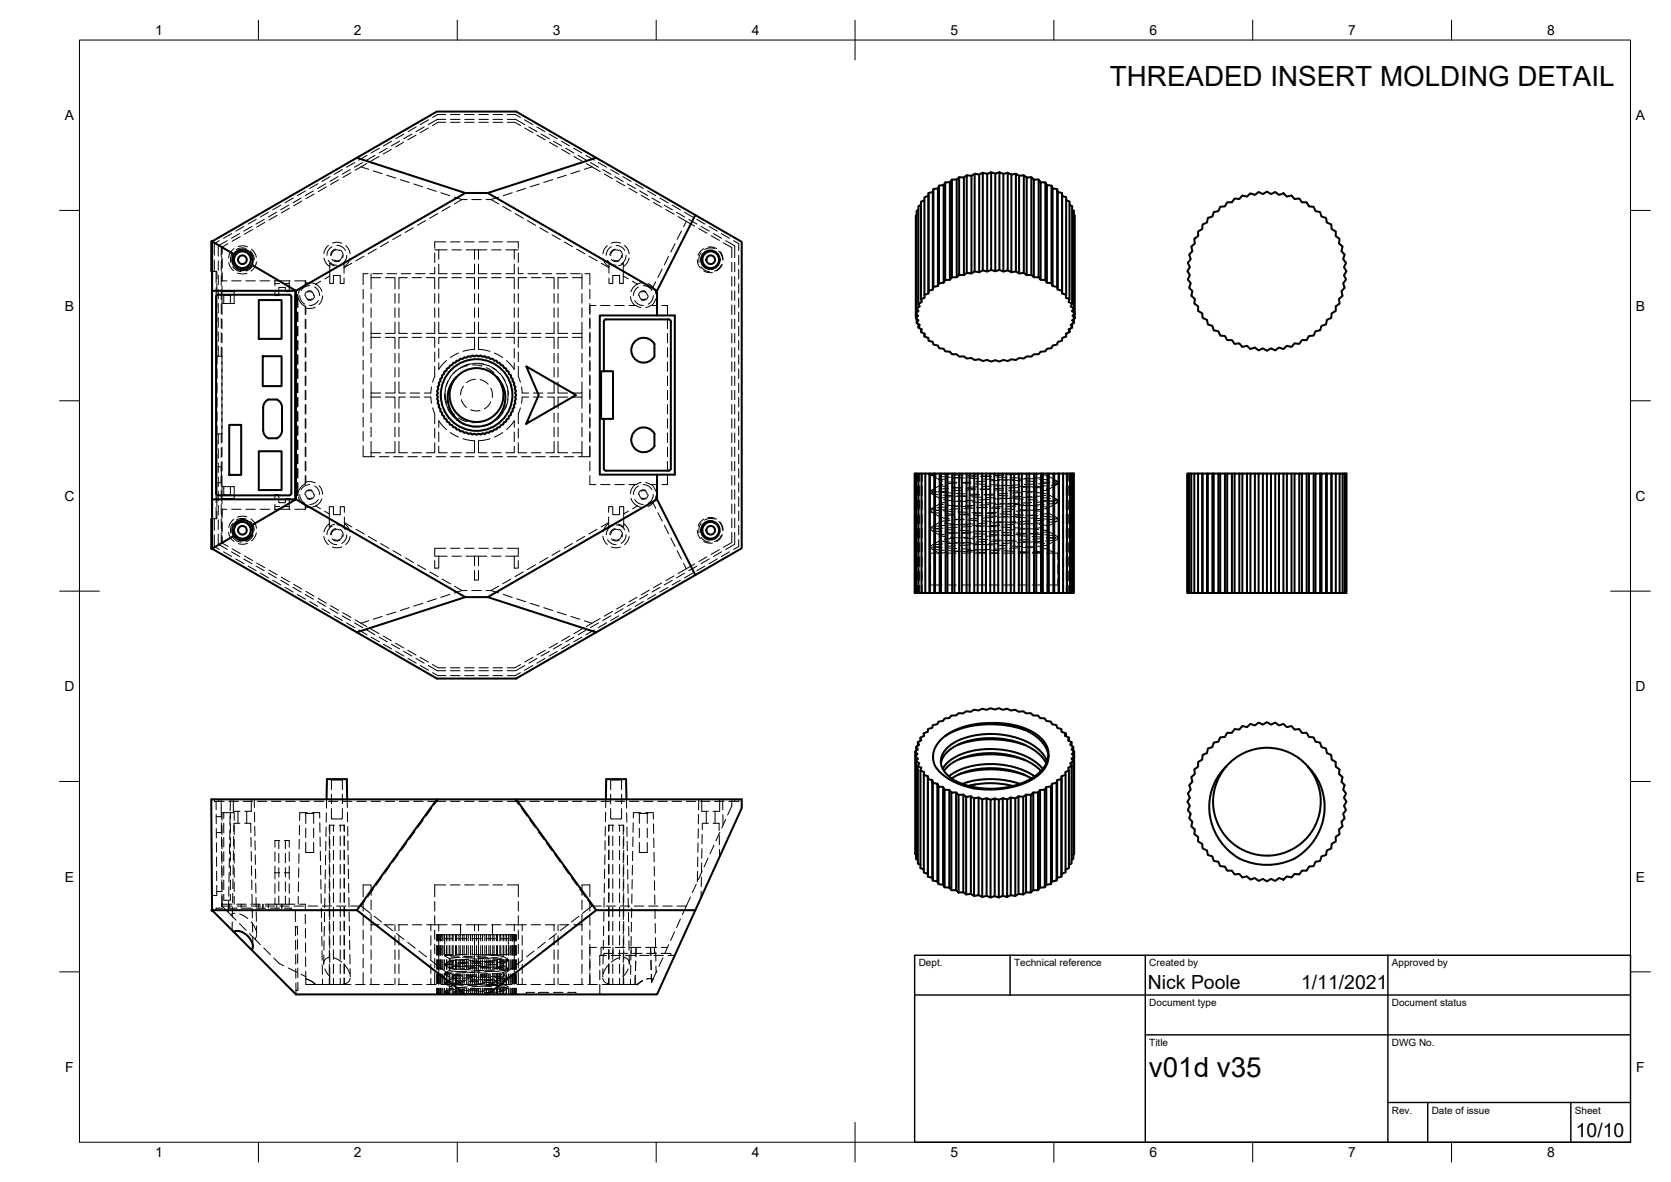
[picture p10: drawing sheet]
<svg xmlns="http://www.w3.org/2000/svg" width="420mm" height="297mm" viewBox="0 0 420 297" stroke-linecap="round" stroke-linejoin="round" font-family="sans-serif">
<defs><g id="words">
<g font-size="7">
<text x="279.1" y="21.5">THREADED INSERT MOLDING DETAIL</text>
<text x="288.9" y="270.6">v01d v35</text>
</g>
<g font-size="4.9">
<text x="288.6" y="248.5">Nick Poole</text>
<text x="327.1" y="248.6">1/11/2021</text>
<text x="396.2" y="285.8">10/10</text>
</g>
<g font-size="3.5">
<text x="39" y="8.8">1</text>
<text x="89" y="8.8">2</text>
<text x="139" y="8.8">3</text>
<text x="189" y="8.8">4</text>
<text x="239" y="8.8">5</text>
<text x="289" y="8.8">6</text>
<text x="339" y="8.8">7</text>
<text x="389" y="8.8">8</text>
<text x="16.3" y="30.2">A</text>
<text x="411.3" y="30.2">A</text>
<text x="16.3" y="78">B</text>
<text x="411.3" y="78">B</text>
<text x="16.2" y="125.9">C</text>
<text x="411.2" y="125.9">C</text>
<text x="16.2" y="173.7">D</text>
<text x="411.2" y="173.7">D</text>
<text x="16.3" y="221.6">E</text>
<text x="411.3" y="221.6">E</text>
<text x="16.4" y="269.4">F</text>
<text x="411.4" y="269.4">F</text>
<text x="39" y="290.8">1</text>
<text x="89" y="290.8">2</text>
<text x="139" y="290.8">3</text>
<text x="189" y="290.8">4</text>
<text x="239" y="290.8">5</text>
<text x="289" y="290.8">6</text>
<text x="339" y="290.8">7</text>
<text x="389" y="290.8">8</text>
</g>
<g font-size="2.5">
<text x="231" y="242.9">Dept.</text>
<text x="255" y="242.9">Technical reference</text>
<text x="289" y="242.9">Created by</text>
<text x="350" y="242.9">Approved by</text>
<text x="289" y="252.8">Document type</text>
<text x="350" y="252.8">Document status</text>
<text x="289" y="262.9">Title</text>
<text x="350" y="262.9">DWG No.</text>
<text x="350" y="279.9">Rev.</text>
<text x="360" y="279.9">Date of issue</text>
<text x="396" y="279.9">Sheet</text>
</g>
</g></defs>
<!-- layer: Visible -->
<g fill="none" stroke="#000" stroke-width=".51">
<path d="M89.7 39.7l27.3 8.8-42.6 24.6v52.4l42.6 24.6M149.9 39.7l24.9 14.3-9.6 19.1-42.6-24.6M117 48.5h5.6l27.3-8.8-20.1-11.7h-19.9l-56.6 32.7M174.8 54l11.7 6.8v77l-11.7 6.7M230.5 54l-.2 .2v24.5l.5 .6-.5 .7M230.9 52.7l-.4 .3v24.5l.4 .7-.6 .5v1.3l.6 .5-.4 .6M231.6 51.5l-.7 .3v24.6l.4 .6-.8 .5M232.4 50.3l-.8 .4v24.5l.2 .7-.9 .5M233.4 49.2l-1 .4 .1 25.2-.9 .4M233.5 48.5l-.1 25.3-1 .3M234.5 48.2l-1 .3-.1 25.3M234.7 47.5l-.2 .7v24.6l-1 .3"/>
<path d="M235.8 47.3l-1.1 .2v24.6l-.2 .7M236.1 46.7l-.3 .6v24.6l-1.1 .2M237.3 46.5l-1.2 .2v24.5l-.3 .7M237.7 45.9l-.4 .6v24.5l-1.2 .2M238.8 45.8l-1.1 .1v24.5l-.4 .6M239.4 45.1l-.6 .7v24.5l-1.1 .1M240.6 45.1l.6-.6v24.6l-.6 .6zM240.6 45.1h-1.2v24.6l-.6 .6M241.2 44.5l1.2 .1M243.1 44.1l-.7 .5v24.5h-1.2M244.3 44.2l-1.2-.1v24.5l-.7 .5M245.1 43.7l-.8 .5v24.5l-1.2-.1"/>
<path d="M246.2 43.9l-1.1-.2v24.5l-.8 .5M247.1 43.4l-.9 .5v24.5l-1.1-.2M248.2 43.7l-1.1-.3v24.6l-.9 .4M249.2 43.3l-1 .4v24.5l-1.1-.2M250.3 43.6l-1.1-.3v24.5l-1 .4M251.3 43.3l-1 .3v24.6l-1.1-.4M252.3 43.7l-1-.4v24.5l-1 .4M253.4 43.4l-1.1 .3v24.5l-1-.4M254.3 43.9l-.9-.5v24.6l-1.1 .2M255.4 43.7l-1.1 .2v24.5l-.9-.4M256.2 44.2l-.8-.5v24.5l-1.1 .2M257.4 44.1l-1.2 .1v24.5l-.8-.5"/>
<path d="M258.1 44.6l-.7-.5v24.5l-1.2 .1M259.3 44.5l-1.2 .1v24.5l-.7-.5M259.9 45.1l-.6-.6v24.6h-1.2M261.2 45.1h-1.3v24.6l-.6-.6M261.7 45.8l-.5-.7v24.6h-1.3M262.8 45.9l-1.1-.1v24.5l-.5-.6M263.2 46.5l-.4-.6v24.5l-1.1-.1M264.4 46.7l-1.2-.2v24.5l-.4-.6M264.7 47.3l-.3-.6v24.5l-1.2-.2M265.8 47.5l-1.1-.2v24.6l-.3-.7M266 48.2l-.2-.7v24.6l-1.1-.2M267 48.5l-1-.3v24.6l-.2-.7"/>
<path d="M267.1 49.2l-.1-.7v24.6l-1-.3M268.1 50.3l.8 .4v24.5l-.9-.4 .1-.7M268.9 51.5l.7 .3v24.6l-.9-.5 .2-.7M269.6 52.7l.4 .3v24.5l-.8-.5 .4-.6M270 54l.2 .2v24.5l-.6-.5 .4-.7M303.7 54.8l1.1-.4 .4-1.1 1.1-.2 .5-1.1 1.2-.1 .6-1.1h1.2l.6-.9 1.2 .1 .8-.9 1.1 .3 .9-.8 1.1 .4 1-.8 1 .6 1.1-.7 1 .7 1.1-.6 .9 .8 1.1-.4 .9 .8 1.1-.3 .8 .9 1.2-.1 .7 .9h1.1l.6 1.1 1.2 .1 .5 1.1 1.1 .2 .4 1.1 1.1 .4 .2 1.1 1.1 .5 .1 1.2 1.1 .6v1.1l.9 .7-.1 1.2 .9 .8-.3 1.1 .8 .9-.4 1.1 .8 1-.6 1 .7 1.1-.7 1 .6 1-.8 1 .4 1.1-.8 .9 .3 1.1-.9 .8 .1 1.2-.9 .7v1.2l-1.1 .5-.1 1.2-1.1 .5-.2 1.1-1.1 .4-.4 1.1-1.1 .2-.5 1.1-1.2 .1-.6 1.1h-1.1l-.7 .9-1.2-.1-.8 .9-1.1-.3-.9 .8-1.1-.4-.9 .8-1.1-.6-1 .7-1.1-.7-1 .6-1-.8-1.1 .4-.9-.8-1.1 .3-.8-.9-1.2 .1-.6-.9h-1.2l-.6-1.1-1.2-.1-.5-1.1-1.1-.2-.4-1.1-1.1-.4-.2-1.1-1.1-.5-.1-1.2-1.1-.5 .1-1.2-1-.7 .1-1.2-.9-.8 .3-1.1-.8-.9 .4-1.1-.7-1 .5-1-.6-1.1 .6-1-.5-1 .7-1-.4-1.1 .8-.9-.3-1.1 .9-.8-.1-1.2 1-.7-.1-1.1 1.1-.6 .1-1.2 1.1-.5zM53.3 60.7v77.2M53.3 60.7l5.5 3.2M53.3 68.7v-.5h-.2v-7.4l.2-.1v77.2l-.2-.1v-7.4h.2M54.4 74.3l.4-.2h18l.4 .2 .1 49.7-.3 .4-18.2 .1-.4-.3zM58.8 63.9a2.61 2.61 0 0 0 .9 3.6 2.61 2.61 0 0 0 3.6-1M58.8 63.9a2.61 2.61 0 0 1 3.5-.8 2.61 2.61 0 0 1 1 3.4"/>
<path d="M63.3 66.5l11.1 6.6h-21.1M65.1 75.4h5.7v9.8h-5.7zM74.3 73.1v52.4M74.3 74.1l.1 .5v49.9l-.1-.5zM165.2 73.1v6.2h-14.4v40h14.4v6.2M165.2 79.3h4.5v40h-4.5M240.6 69.7h-1.2M267 73.1l.1 .7v-24.6l1 .4v24.5l-1-.3M270.2 80l-.5-.7 .5-.6v1.3l-.6 .5 .4 .6v-1M66.1 89.5h4.7v7.5h-4.7zM112.4 92.6l.5-.2 .2-.6 .6-.1 .2-.5h.6l.3-.6h.6l.3-.5 .6 .1 .4-.4 .6 .1 .4-.4 .6 .2 .5-.4 .5 .3 .5-.3 .5 .3 .6-.3 .4 .4 .6-.2 .4 .4 .6-.1 .4 .4 .6-.1 .3 .5h.6l.3 .6h.6l.2 .5 .6 .1 .2 .6 .6 .2 .1 .6 .5 .2 .1 .6 .5 .3v.6l.4 .3v.6l.4 .4-.1 .6 .4 .4-.2 .6 .4 .4-.3 .6 .3 .5-.3 .5 .3 .5-.4 .5 .2 .6-.4 .4 .1 .6-.4 .4v.5l-.4 .4v.6l-.5 .3-.1 .6-.5 .2-.1 .6-.6 .1-.2 .6-.6 .1-.2 .6h-.6l-.3 .5h-.6l-.3 .5-.6-.1-.4 .5-.6-.1-.4 .4-.6-.2-.4 .3-.6-.2-.5 .3-.5-.3-.5 .2-.5-.3-.6 .2-.4-.4-.6 .1-.4-.5-.6 .1-.3-.5h-.6l-.3-.5h-.6l-.2-.6-.6-.1-.2-.6-.5-.1-.1-.6-.6-.2v-.6l-.6-.3 .1-.6-.5-.4 .1-.5-.5-.4 .1-.6-.4-.4 .2-.6-.3-.5 .2-.5-.3-.5 .3-.5-.2-.6 .3-.4-.2-.6 .4-.4-.1-.6 .5-.4-.1-.6 .5-.3-.1-.6 .6-.3v-.6l.6-.2zM124.9 94.9l1.2 1.9 .5 1.8-.1 1.7-.4 1.6-.9 1.5-1.6 1.5-1.5 .8-2 .4-1.9-.3-1.6-.6-1.9-1.5-.9-1.4-.6-1.6-.1-2.1 .5-2.1 1.1-1.6a7.3 7.3 0 0 0 1.7 11.5"/>
<path d="M124.9 94.9a7.4 7.4 0 0 1-1.6 11.5 7.9 7.9 0 0 1-6.9 0M125 94.9a6.8 6.8 0 0 0-10.3 0M132.3 92.1l12.5 7.2-12.5 7.2 3.1-7.2zM151.8 93.3v-12.5l.3-.5h16.1l.4 .2 .1 37.3M151.8 93.3h2.3v12h-2.3M151.8 93.3h-.7v12h.7M164.6 89.5a3.1 3.1 0 0 1-4.7 .9 3.1 3.1 0 0 1 0-4.8 3.1 3.1 0 0 1 4.7 .9l-.1 3.1M230.5 80.1v1l.8 .6-.4 .6M230.9 81.4v.9l.9 .5-.2 .7M231.6 82.7v.8l.9 .4-.1 .7M232.4 83.8v.8l1 .3 .1 .7 1 .3 .2 .7 1.1 .2 .3 .7 1.2 .2 .4 .6 1.1 .1 .6 .6h1.2l.6 .6h1.2l.7 .5 1.2-.1 .8 .5 1.1-.2 .9 .4 1.1-.2 1 .4 1.1-.4 1 .4 1-.4 1.1 .2 .9-.4 1.1 .2 .8-.5 1.2 .1 .7-.5h1.2l.6-.6h1.3l.5-.6 1.1-.1 .4-.6 1.2-.2 .3-.7 1.1-.2 .2-.7 1-.3 .1-.7 1-.3M268.9 83.5l-.9 .4 .1 .7v-.8"/>
<path d="M269.6 82.3l-.9 .5 .2 .7v-.8M270 81.1l-.8 .6 .4 .6v-.9M57.6 106.8h3v12.5h-3zM65.1 113.4h5.7v9.8h-5.7zM67.5 100.4h2.1a2.2 2.2 0 0 1 1.3 2.1v5.6a2.25 2.25 0 0 1-1.3 2h-2.1M67.5 100.4a2.25 2.25 0 0 0-1.3 2v5.7a2.25 2.25 0 0 0 1.3 2M151.8 117.8l.1 .2 .4 .3M151.8 105.3v12.5M152.3 118.3h15.9M159.6 108.4a3.1 3.1 0 0 1 5 .6v3.1a3.1 3.1 0 0 1-4.6 1 3.1 3.1 0 0 1-.4-4.7zM168.7 117.8l-.3 .4-.2 .1M230.1 119v30"/>
<path d="M230.4 119h-.3v30h.3M230.9 119h-.5v30h.5M231.7 119h-.8v30h.8M232.7 119h-1v30h1M232.7 119h1v30h-1zM233.7 119h.1M234.9 119h-1.1l-.1 30M235.1 119h-.2v30h-1.1M236.3 119h-1.2v30h-.2M236.6 119h-.3v30h-1.2M237.8 119h-1.2v30h-.3M238.2 119h-.4v30h-1.2"/>
<path d="M239.4 119h-1.2v30h-.4M240 119h-.6v30h-1.2M241.2 119h-1.2v30h-.6M241.9 119h-.7v30h-1.2M243 119h-1.1v30h-.7M243.8 119h-.8v30h-1.1M245 119h-1.2v30h-.8M245.8 119h-.8v30h-1.2M247 119h-1.2v30h-.8M247.9 119h-.9v30h-1.2M249 119h-1.1v30h-.9M250 119h-1v30h-1.1"/>
<path d="M251 119h-1v30h-1M252.1 119h-1.1v30h-1M253 119h-.9v30h-1.1M254.1 119h-1.1v30h-.9M255 119h-.9v30h-1.1M256.2 119h-1.2v30h-.9M256.9 119h-.7v30h-1.2M258.1 119h-1.2v30h-.7M258.8 119h-.7v30h-1.2M260 119h-1.2v30h-.7M260.6 119h-.6v30h-1.2M261.7 119h-1.1v30h-.6"/>
<path d="M262.2 119h-.5v30h-1.1M263.4 119h-1.2v30h-.5M263.7 119h-.3v30h-1.2M264.9 119h-1.2v30h-.3M265.1 119h-.2v30h-1.2M266.2 119h-1.1v30h-.2M266.3 119l-.1 30h-1.1M267.3 119h-1l-.1 30M267.3 119v30h-1M267.3 119h2.7l-.1 30M268.3 119v30h-1M269 119v30h-.7"/>
<path d="M269.6 119v30h-.6M269.9 119v30h-.3M298.6 119l.1 30zM298.7 119h.3M299.5 119h-.5v30h-.3M300.3 119h-.8v30h-.5M301.2 119h-.9v30h-.8M302.3 119h-1.1v30h-.9M302.4 119l-.1 30h-1.1M303.5 119h-1.1l-.1 30M303.7 119h-.2v30h-1.1M304.8 119h-1.1v30h-.2"/>
<path d="M305.2 119h-.4v30h-1.1M306.3 119h-1.1v30h-.4M306.8 119h-.5v30h-1.1M308 119h-1.2v30h-.5M308.6 119h-.6v30h-1.2M309.8 119h-1.2v30h-.6M310.4 119h-.6v30h-1.2M311.6 119h-1.2v30h-.6M312.4 119h-.8v30h-1.2M313.5 119h-1.1v30h-.8M314.4 119h-.9v30h-1.1M315.5 119h-1.1v30h-.9"/>
<path d="M316.5 119h-1v30h-1.1M317.5 119h-1v30h-1M318.6 119h-1.1v30h-1M319.6 119h-1v30h-1.1M320.7 119h-1.1v30h-1M321.6 119h-.9v30h-1.1M322.7 119h-1.1v30h-.9M323.6 119h1.1v30h-1.1zM323.6 119h-.9v30h-1.1M324.7 119h.8M326.7 119h-1.2v30h-.8M327.4 119h-.7v30h-1.2"/>
<path d="M328.5 119h-1.1v30h-.7M329.1 119h-.6v30h-1.1M330.3 119h-1.2v30h-.6M330.8 119h-.5v30h-1.2M331.9 119h-1.1v30h-.5M332.3 119h-.4v30h-1.1M333.4 119h-1.1v30h-.4M333.6 119h-.2v30h-1.1M334.7 119h-1.1v30h-.2M334.8 119l-.1 30h-1.1M335.9 119h-1.1l-.1 30M336.8 119h-.9v30h-1.1"/>
<path d="M337.6 119h-.8v30h-.9M338.1 119h-.5v30h-.8M338.5 119h-.4v30h-.5M53.3 125.5h21.1l-11.1 6.5M53.3 137.9l36.4 21M53.3 129.8v.5M58.8 134.7l-5.5 3.2M89.7 158.9l27.3-8.8h5.6l27.3 8.8-20.1 11.6h-19.9zM122.6 150.1l42.6-24.6 9.6 19-24.9 14.4M322.7 149h.9M338.1 149h.4l.1-30-.1 30M230.1 188.9l.6 .6-.6 .6v24.5l.2 .2"/>
<path d="M230.3 187.7l.5 .6-.7 .6v1.2l.7 .6-.5 .6v24.5l.5 .3M230.3 191.3l.8 .5-.3 .7v24.5l.6 .4M230.8 186.5l.3 .7-.8 .5v1M230.8 192.5l.8 .4-.2 .7v24.6l.9 .3M231.4 185.4l.2 .6-.8 .5v.9M231.4 193.6l1 .4-.1 25.3 1 .3v-24.5v.7M232.3 184.3l.1 .6-1 .5v.7M232.3 194.7l1 .4M234.4 196.1l-1.1-.3v24.5v-.7M234.5 196.7l-.1-.6v24.5l-1.1-.3M235.7 197l-1.2-.3v24.6l-.1-.7M236 197.6l-.3-.6v24.5l-1.2-.2"/>
<path d="M236.6 191.8a7.6 7.6 0 0 1 5.5-5.2l3.1-.8 2.9-.3 3.5 .1 2.8 .5 3.4 1.2 2.4 1.3 1.9 1.7 1 1.5M237 193.2l.8-1.1 1-1 2.8-1.5 3-.9 3.6-.5 4.1 .3 4.3 1 3.4 1.7 2.2 2M237.1 197.8l-1.1-.2v24.6l-.3-.7M237.4 193.7l1.7-1.8 2.9-1.4 3.5-1 3.1-.2 4 .2 3.9 1 2.9 1.3 2.3 1.9M237.5 198.4l-.4-.6v24.5l-1.1-.1M238.6 195.1l1.9-1.3 2.5-.9 2.7-.6 2.6-.3 2.4 .1 3.6 .5 3.2 1 2.7 1.5M238.7 198.5l-1.2-.1v24.6l-.4-.7M239.2 199.1l-.5-.6v24.6l-1.2-.1M239.3 195.6l1.8-1 2-.7 2.4-.6 3.1-.3 2.8 .2 3.1 .5 2.9 .9 2 1M240.4 199.2l.6 .6v24.5l-.6-.6zM240.4 199.2l-1.2-.1v24.6l-.5-.6M241 187.1l4.5-1.1 4.1-.2 4.6 .5 3.6 .9"/>
<path d="M241 190.9l4-1 4.3-.3 4.4 .4 4.1 1M241 194.7l4.5-1.1 4.3-.3 4.4 .5 3.6 1M241.9 197l3.1-.9 3.3-.3 4 .2 4.1 1M242.2 199.7l-1.2 .1M243.5 197.5l2-.4 3-.3 2.5 .1 3.7 .6M245.2 197.1l-1.6 .4M249.1 181.7l2.2 .1 3.4 .6 2.4 .8 1.8 .8 2.1 1.5 1.3 1.3 .8 1.3 .5 1.9M249.1 181.7l-3 .1-3.1 .7-2.6 .9-2.6 1.4-1.6 1.5-1.2 1.9-.4 1.7 .3 2a6 6 0 0 0 2.7 3.2 18.7 18.7 0 0 0 10.4 3.3h2.7l2.7-.4 3.3-.8 2-.9 2.2-1.3 1.7-1.7 .8-1.5 .2-1.7M249.1 181.7a18.4 18.4 0 0 1 12.2 3.4 5.7 5.7 0 0 1 2.3 5M257.8 183.5l-2.6-.8-2.3-.4-3.2-.3-2.7 .1-2.5 .3-2.4 .6-2.5 .9-2 1.1M258 199.7l-.7 .5v24.6l-1.2-.2M259.2 199.8l-1.2-.1v24.5l-.7 .6"/>
<path d="M259.8 199.2l-.6 .6v24.5l-1.2-.1M261 199.1l-1.2 .1v24.5l-.6 .6M261.5 198.5l-.5 .6v24.6h-1.2M262.7 198.4l-1.2 .1v24.6l-.5 .6M263.1 197.8l-.4 .6v24.6l-1.2 .1M263.6 190.1a9.1 9.1 0 0 1-6.3 6.5l-2.2 .8-2.2 .5-4.7 .3-3-.3-1.7-.4-2.1-.7-1.6-.8a5.4 5.4 0 0 1-3.2-5.5 8.6 8.6 0 0 1 6.7-5.3l3.5-.6h4.7l4 .8 2 .7 1.9 1a8.9 8.9 0 0 1 3.9 4.2M264.2 197.6l-1.1 .2v24.5l-.4 .7M264.5 197l-.3 .6v24.6l-1.1 .1M265.7 196.7l-1.2 .3v24.5l-.3 .7M265.8 196.1l-.1 .6v24.6l-1.2 .2M266.9 195.8l-1.1 .3v24.5l-.1 .7M266.9 195.1v25.2l-1.1 .3"/>
<path d="M267.9 194.7l-1 .4v25.2M267.9 185v-.7l-.1 .6 1 .5M267.9 184.3l-1-.4v-.7l-1.1-.3-.1-.7-1.2-.2-.3-.7-1.1-.1-.4-.7h-1.2l-.5-.7h-1.2l-.6-.6-1.2 .1-.7-.6-1.2 .2-.8-.5-1.2 .1-.9-.4-1.1 .3-1-.4-1 .3-1-.3-1 .4-1.1-.3-.9 .4-1.2-.1-.8 .5-1.2-.2-.7 .6-1.2-.1-.6 .6h-1.2l-.5 .7h-1.2l-.4 .7-1.1 .1-.3 .7-1.2 .2-.1 .7-1.1 .3v.7l-1 .4v.7M268.8 193.6l-1 .4 .1 25.3-1 .3M268.8 186.1v-.7l-.2 .6 .8 .5M269.4 192.5l-.8 .4 .2 .7v24.6l-.9 .3M269.4 187.4v-.9l-.3 .7 .8 .5M269.9 191.3l-.8 .5 .3 .7v24.5l-.6 .4M269.9 188.7v-1l-.5 .6 .7 .6M303.7 188.1l1.1-.3 .4-1.2 1.1-.2 .5-1.1 1.2-.1 .6-1h1.2l.6-1 1.2 .2 .8-1 1.1 .3 .9-.8 1.1 .4 1-.7 1 .5 1.1-.6 1 .6 1.1-.5 .9 .7 1.1-.4 .9 .8 1.1-.3 .8 1 1.2-.2 .7 1h1.1l.6 1 1.2 .1 .5 1.1 1.1 .2 .4 1.2 1.1 .3 .2 1.2 1.1 .4 .1 1.2 1.1 .6v1.2l.9 .6-.1 1.2 .9 .8-.3 1.2 .8 .8-.4 1.1 .8 1-.6 1.1 .7 1-.7 1 .6 1.1-.8 .9 .4 1.1-.8 .9 .3 1.2-.9 .7 .1 1.2-.9 .7v1.2l-1.1 .6-.1 1.1-1.1 .5-.2 1.2-1.1 .3-.4 1.2-1.1 .2-.5 1.1-1.2 .1-.6 1h-1.1l-.7 1-1.2-.2-.8 .9-1.1-.3-.9 .9-1.1-.5-.9 .8-1.1-.5-1 .6-1.1-.6-1 .5-1-.8-1.1 .5-.9-.9-1.1 .3-.8-.9-1.2 .2-.6-1h-1.2l-.6-1-1.2-.1-.5-1.1-1.1-.2-.4-1.2-1.1-.3-.2-1.2-1.1-.5-.1-1.1-1.1-.6 .1-1.2-1-.7 .1-1.2-.9-.7 .3-1.2-.8-.9 .4-1.1-.7-.9 .5-1.1-.6-1 .6-1-.5-1.1 .7-1-.4-1.1 .8-.8-.3-1.2 .9-.8-.1-1.2 1-.6-.1-1.2 1.1-.6 .1-1.2 1.1-.4zM328.8 192.6a13.6 13.6 0 0 0-20.5 0M82.1 200.9l.1-5.1h5l.1 5.1"/>
<path d="M109.9 200.9h-56.8l.2 27.8M129.8 200.9l20.1 27.8-27.3 21.2h-5.6M152.3 200.9l.1-5.1h5l.1 5.1M242.9 200.2l-.7-.5v24.5l-1.2 .1M244.1 200.1l-1.2 .1v24.6l-.7-.6M244.9 200.6l-.8-.5v24.5l-1.2 .2M246.1 200.4l-1.2 .2v24.6l-.8-.6M247 200.9l-.9-.5v24.6l-1.2 .2M248.1 200.6l-1.1 .3v24.5l-.9-.4M249.1 201l-1-.4v24.5l-1.1 .3M250.1 200.7l-1 .3v24.5l-1-.4M251.1 201l-1-.3v24.5l-1 .3"/>
<path d="M252.1 200.6l-1 .4v24.5l-1-.3M253.2 200.9l-1.1-.3v24.5l-1 .4M254.1 200.4l-.9 .5v24.5l-1.1-.3M255.3 200.6l-1.2-.2v24.6l-.9 .4M256.1 200.1l-.8 .5v24.6l-1.2-.2M257.3 200.2l-1.2-.1v24.5l-.8 .6M269.9 214.8l.2-.2v-24.5l-.6-.6 .6-.6v1.2l-.7 .6 .5 .6v24.5l-.5 .3M311.7 215.8a14.9 14.9 0 0 0 15.3-1.1l2.1-1.8 1.8-2.5 1.3-2.7 .8-3.1v-2.7l-.5-3-1-2.7-1.7-2.5-1-1.1 1.2 1.6 1.1 2.1 .7 2.3 .3 2.2-.4 3.8-.7 2.3-.8 1.5-1.1 1.6-1.5 1.6-2.6 1.8-1.5 .7-2.1 .6-2.1 .3h-1.7l-2.2-.3-1.6-.5-3.2-1.7-2.4-2.3-1.3-1.8-.8-1.7-.7-2.1-.3-1.6-.1-1.7 .2-2.2 .9-3 .9-1.7 1.3-1.8-2 2.5-1.4 2.8-.7 3.1v3.6l.9 3.5 1.5 3 2.5 2.8 2.6 1.9M53.3 228.7l21.1 21.2h42.6l-27.3-21.2M53.3 228.7h36.4l20.2-27.8h76.6v2.2l-11.7 25.6M58.8 234.2a3.3 3.3 0 0 1 4 1.6 2.52 2.52 0 0 1 .5 2.9M149.9 228.7h24.9l-9.6 21.2h-42.6"/>
<path d="M239.2 223.7h1.2"/>
<circle cx="60.9" cy="65.3" r="1.09"/>
<circle cx="60.9" cy="65.3" r="2.11"/>
<circle cx="178.6" cy="65.3" r="2.34"/>
<circle cx="178.7" cy="65.3" r="1.09"/>
<circle cx="178.7" cy="65.3" r="2.11"/>
<circle cx="119.8" cy="99.3" r="9"/>
<circle cx="60.9" cy="133.3" r="1.09"/>
<circle cx="60.9" cy="133.3" r="2.11"/>
<circle cx="61" cy="133.2" r="2.6"/>
<circle cx="178.6" cy="133.3" r="2.34"/>
<circle cx="178.7" cy="133.3" r="1.09"/>
<circle cx="178.7" cy="133.3" r="2.11"/>
</g>
<!-- layer: Hidden -->
<g fill="none" stroke="#000" stroke-width=".25">
<path d="M92.3 39l-2.1 1.2M94.3 39l-2.1 1.2M95.3 39.3l-2 1.2M95.4 37.3l-2.1 1.1M97.4 37.3l-2.1 1.1M98.4 37.5l-2 1.2M98.5 35.5l-2.1 1.2M100.5 35.5l-2.1 1.2M101.5 35.7l-2.1 1.2M101.6 33.7l-2.1 1.2M103.6 33.7l-2.1 1.2M104.6 34l-2.1 1.1"/>
<path d="M104.6 31.9l-2 1.2M106.7 31.9l-2.1 1.2M107.7 32.2l-2.1 1.2M107.8 30.1l-2.1 1.2M112.1 28.8h-2l-1.3 .7M112.1 30h-2.1l-2.3 1.3M112.1 30.7h-1.9l-1.5 .9M113.3 28.8h2.4M113.3 30h2.4M113.3 30.7h2.4M116.8 28.8h2.4M116.8 30h2.4"/>
<path d="M116.8 30.7h2.4M120.4 28.8h2.4M120.4 30h2.4M120.4 30.7h2.4M124 28.8h2.4M124 30h2.4M124 30.7h2.4M127.6 28.8h2l1.3 .7M127.6 30h2.1l2.2 1.3M127.6 30.7h1.9l1.4 .9M131.9 30.1l2 1.2M131.9 32.2l2.1 1.2"/>
<path d="M133 31.9l2 1.2M135 31.9l2 1.2M135 34l2.1 1.1M136.1 33.7l2 1.2M138.1 33.7l2 1.2M138.1 35.7l2.1 1.2M139.1 35.5l2.1 1.2M141.2 35.5l2 1.2M141.2 37.5l2.1 1.2M142.3 37.3l2 1.1M144.3 37.3l2 1.1M144.3 39.3l2.1 1.2"/>
<path d="M145.4 39l2 1.2M147.3 39l2.1 1.2M58.3 58.7l-2.1 1.2M60.2 58.7l-2 1.2M60.4 59.5l-2 1.1M61.3 56.9l-2 1.2M63.4 56.9l-2.1 1.2M63.5 57.7l-2.1 1.2M64.4 55.1l-2 1.2M66.4 55.1l-2 1.2M66.6 55.9l-2.1 1.2M67.5 53.3l-2 1.2"/>
<path d="M69.5 53.3l-2 1.2M69.7 54.1l-2.1 1.2M70.6 51.5l-2 1.2M72.6 51.5l-2 1.2M72.8 52.3l-2.1 1.2M73.7 49.8l-2.1 1.2M75.7 49.8l-2 1.2M75.9 50.5l-2.1 1.2M76.8 48l-2 1.2M78.8 48l-2 1.2M79 48.8l-2.1 1.1M79.9 46.2l-2 1.2"/>
<path d="M81.9 46.2l-2.1 1.2M82.1 47l-2.1 1.2M83 44.4l-2.1 1.2M85 44.4l-2.1 1.2M85.2 45.2l-2.1 1.2M86.1 42.6l-2.1 1.2M88.1 42.6l-2.1 1.2M88.3 43.4l-2.1 1.2M89.2 40.8l-2.1 1.2M91.2 40.8l-2.1 1.2M92.2 41.1l-1.4 .8M92.7 42.6l-1.9-.7-1.5 .9"/>
<path d="M93.8 42.9l2.3 .8M97.2 44l2.3 .8M100.6 45.1l2.3 .8M100.8 59l-2.1 1.2M103.9 57.2l-2 1.2M104 46.2l2.3 .8M107 55.4l-2.1 1.2M107.4 47.3l2.3 .8M110.1 53.7l-2.1 1.1M110.8 48.4l2.3 .8M113.2 51.9l-2.1 1.2M114.2 49.5l2 .7"/>
<path d="M116.2 50.2l-2 1.1M116.2 50.2h1.2M118.6 50.2h2.4M122.2 50.2h1.3M123.5 50.2l1.9 1.1M125.4 49.5l-1.9 .7M126.4 51.9l2.1 1.2M128.8 48.4l-2.3 .8M129.5 53.7l2.1 1.1M132.2 47.3l-2.3 .8M132.6 55.4l2.1 1.2M135.6 46.2l-2.3 .8"/>
<path d="M135.7 57.2l2.1 1.2M138.8 59l2.1 1.2M139 45.1l-2.3 .8M142.4 44l-2.3 .8M145.8 42.9l-2.3 .8M147.4 41.1l1.4 .8M148.4 40.8l2.1 1.2M148.8 41.9l-1.9 .7M148.8 41.9l2.1 1.2M150.4 40.8l2.1 1.2M151.5 42.6l2.1 1.2M151.9 43.7l2.1 1.2"/>
<path d="M153.5 42.6l2.1 1.2M154.6 44.4l2.1 1.2M155 45.5l2.1 1.2M156.6 44.4l2.1 1.2M157.7 46.2l2.1 1.2M158.1 47.3l2.1 1.2M159.7 46.2l2.1 1.2M160.8 48l2.1 1.2M161.2 49.1l2.1 1.2M162.8 48l2.1 1.2M163.9 49.8l2.1 1.2M164.3 50.9l2.1 1.2"/>
<path d="M165.9 49.8l2.1 1.2M167 51.5l2.1 1.2M167.4 52.6l2.1 1.2M169 51.5l2.1 1.2M170.1 53.3l2 1.2M170.5 54.4l2.1 1.2M171.3 58l-1 2.2M172.1 53.3l2.1 1.2M172.6 55.6l2.1 1.2M172.6 55.6l-.7 1.4M173.2 55.1l2.1 1.2M175.2 55.1l2 1.2"/>
<path d="M175.7 57.4l2.1 1.2M176.3 56.9l2.1 1.2M178.3 56.9l2 1.2M178.8 59.2l2.1 1.2M179.4 58.7l2 1.2M181.4 58.7l2 1.2M53.3 68.2h1.2v1.9M53.9 65.3v2.9M54.3 68.2v2.9M54.3 72.3v2.4M54.3 75.9v2.4M54.3 79.5v2.3"/>
<path d="M54.5 71.3v2.4M54.5 74.9v2.3M54.5 78.5v2.3M54.9 65.5v2.4M54.9 69.1v2.4M54.9 72.7v2.4M54.9 76.2v2.4M54.9 79.8v2.4M55.2 60.5l-1.3 .7v2.9M55.6 65.8v2.3M55.6 69.3v2.4M55.6 72.9v2.4"/>
<path d="M55.6 76.5v2.4M55.8 73.3h3.1v3h-3.1zM55.8 62.1l2.2 1.3 .8-.9M55.8 62.1v1.9M55.8 64.7v2.8M55.8 68.3v2.4M55.8 71.9v1.4M55.8 76.3v2.7M55.8 62.1l-.2 .1v2.4M55.8 70.6h1.3M56.3 76.3v-2.1h1.6v2.1M57.1 60.5l-2.2 1.3v2.6"/>
<path d="M57.3 61.2l-1.5 .9M57.5 66l.5 1.3 .7 .7M58 63.4l-.5 1.4M58.3 70.6h2.3M58.5 63.5l-.5 1.3v1.1M58.5 67.1l.8 .7 1.3 .5M58.7 65.3l.2 1 .9 .9M59.7 68.6l1 .2 1.4-.1M59.9 61.9l1.1-.1 1.2 .2M60.9 63l-1.1 .3-.8 .9M61.8 70.6h2.4M61.8 62.4l-1.1-.1-1.3 .4"/>
<path d="M62 63.3l.8 .8 .4 1.2M62.9 66.4l-1 .9-1 .2M62.9 63.1l.9 1.2 .1 1M63.2 62.6l.8 .9 .5 1.1M63.7 66.5l-.7 1-1.1 .6M64.1 67l-1 1.1M64.5 65.8l-.4 1.2 2.5 1.5M65.4 70.6h2.4M67.7 69.1l2.5 1.5M69 70.6h3.9M69.1 70.6v1.2M69.1 71.3h1.2"/>
<path d="M71.5 71.3h1.2M72.7 70.6v2.7h-.9v-1.1h-1.7v2.1h-1v-1.3M74.1 70.6h2.8v.6l1.2-.2 1.3 .4M74.4 74.1h.5v3.1M74.8 74.1v3.1M74.8 78.5v2.3M74.9 78.5v2.3M75 74.9l.6 1.2 1.2 .8M75.4 74.3l.2 1.1 1 1M76.8 71.6l-1.2 .9-.6 1.2M76.8 76.9l.1 .5M76.8 70.6v1"/>
<path d="M76.8 76.9v2.1M76.9 74.3a.98 .98 0 0 0 1.5 .8M76.9 71.2l-.1 .4M76.9 77.4v1.6M77.4 73.4a1.01 1.01 0 0 1 1.5 .9M77.9 71.8l-1.4 .4-.8 .8M78.5 73.2a1.19 1.19 0 0 0-1.8 1.1M79.1 74.3a1.18 1.18 0 0 1-1.8 1M79.1 72.1l.9 .9 .4 1.3M79.3 77.2l-1.4 .3-1-.1M79.4 71.4l1.1 1 .4 .8M80 75.5l-.9 1-1.2 .3"/>
<path d="M80.6 70.7l-1.2 .7M81.1 74.4l-.3 1.4-.6 .7M81.5 64.9l.5 1.2 .9 .9v2.3M82.5 65.4l1 1 1.2 .3M82.6 61.7l-.6 .7-.6 1.3M82.9 69.3v1.9h.9v-2h1.8v2h.9v-1.3M82.9 69.3l-1.2 .8M83.5 62l-1 .9-.3 1.3M83.5 65.2a1.53 1.53 0 0 0 2 .3M83.6 61.1l1.4-.2 .9 .2M84.1 66.8l-1.2-.6v.8M84.4 62.6a1.6 1.6 0 0 0-1.3 1.6"/>
<path d="M84.7 61.7l1.4 .4 .8 .8M85.3 66.8l1.2-.6v1.1M85.4 63a1.37 1.37 0 0 0-2.1 1.2M85.5 62.8a1.55 1.55 0 0 1 .7 1.9M86.1 64.2a1.35 1.35 0 0 1-2.1 1.1M86.5 67.3v1.4M86.9 61.7l.6 .7 .5 1.4M87.2 64.2l-.2 1.1-1.1 1M88 65l-.5 1.2-1 .8M88.4 66.2l-1.9 1.1M91.3 72.7v2.4M91.3 76.3v2.4"/>
<path d="M91.3 79.9v2.4M91.5 64.4l-2 1.2M92.6 68.8h-1.3v2.7M93.3 68.8v1M93.3 73.8v2.4M93.3 77.4v2.4M93.8 68.8h2.3M94.6 62.6l-2 1.2M95.7 69.8h-2.4v2.8M96.9 69.8h2.4v2.8M97.3 68.8h2.4M97.7 60.8l-2 1.2"/>
<path d="M99.3 73.8v2.4M99.3 77.4v2.4M100.3 73.8v2.4M100.3 77.4v2.4M100.9 68.8h2.4M102.4 69.8h-2.1v2.8M103.6 69.8h2.4M104.5 68.8h2.4M107.2 69.8h2.1v2.8M109.3 63.6v2.4M109.3 67.1v1.7h-1.2M109.3 73.8v2.4"/>
<path d="M109.3 77.4v2.4M109.3 62.8h3.1M110.3 62.8v2.4M110.3 66.4v2.4h2.1M110.3 73.8v2.4M110.3 77.4v2.4M112.1 60.8h-2.8v1.6M112.4 69.8h-2.1v2.8M113.3 60.8h2.4M113.6 62.8h2.4M113.6 68.8h2.4M113.6 69.8h2.4"/>
<path d="M116.8 60.8h2.4M117.2 69.8h2.1v2.8M117.2 62.8h5.2M119.3 62.8v2.4M119.3 66.4v2.4h-2.1M119.3 73.8v2.4M119.3 77.4v2.4M120.3 62.8v2.4M120.3 66.4v2.4h2.1M120.3 73.8v2.4M120.3 77.4v2.4M120.4 60.8h2.4"/>
<path d="M122.4 69.8h-2.1v2.8M123.6 62.8h2.4M123.6 68.8h2.4M123.6 69.8h2.4M124 60.8h2.4M127.2 69.8h2.1v2.8M127.2 62.8h3.1M127.6 60.8h2.7v1.6M129.3 62.8v2.4M129.3 66.4v2.4h-2.1M129.3 73.8v2.4M129.3 77.4v2.4"/>
<path d="M130.3 63.6v2.4M130.3 67.1v1.7h1.3M130.3 73.8v2.4M130.3 77.4v2.4M132.4 69.8h-2.1v2.8M132.8 68.8h2.3M133.6 69.8h2.4M136.3 68.8h2.4M137.2 69.8h2.1v2.8M139.3 73.8v2.4M139.3 77.4v2.4M139.9 68.8h2.4"/>
<path d="M140.3 73.8v2.4M140.3 77.4v2.4M141.9 60.8l2.1 1.2M142.7 69.8h-2.4v2.8M143.5 68.8h2.4M143.9 69.8h2.4v2.8M145 62.6l2.1 1.2M146.3 68.8v1M146.3 73.8v2.4M146.3 77.4v2.4M147.1 68.8h1.2v2.7M148.1 64.4l2.1 1.2"/>
<path d="M148.3 72.7v2.4M148.3 76.3v2.4M148.3 79.9v2.7M149.8 76.8h-1.5v2.2M151 76.8h2.4M151.2 66.2l1.9 1.1v1.4M151.6 65l.6 1.2 .9 .8v-.8l1.2 .6M152.7 61.7l-.6 .7-.5 1.4M152.8 65.4l.9 1 1.2 .3M153.1 69.9v1.3h1v-2h1.7v2h.9v-1.9l1.3 .8M153.1 67v.3M153.7 62l-.9 .9-.4 1.3"/>
<path d="M153.7 65.2a1.53 1.53 0 0 0 2 .3M154.6 76.8h2.4M154.7 62.6a1.6 1.6 0 0 0-1.3 1.6M154.9 61.7l1.4 .4 .8 .8M155.5 66.8l1.2-.6v3.1M155.6 63a1.38 1.38 0 0 0-2.1 1.2M155.7 62.8a1.55 1.55 0 0 1 .7 1.9M156 61.1l-1.4-.2-.9 .2M156.3 64.2a1.35 1.35 0 0 1-2.1 1.1M157.1 61.7l.6 .7 .5 1.3M157.4 64.2l-.2 1.1-1 1M158.2 64.9l-.5 1.2-1 .9"/>
<path d="M158.5 74.5l.3 1.1 .9 1.2h-1.5M159 70.7l1.3 .7-1.2 1-.5 .9M159.6 75.5l1 1 1.2 .3M159.7 76.8l1.5 .5M160.5 72.1l-.9 .9-.3 1.3M160.8 74.3a.99 .99 0 0 0 1.5 .8M161.2 73.4a1 1 0 0 1 1.6 .9M161.8 71l-1.5 .4M161.8 71.8l1.3 .4 .8 .8M162.4 73.2a1.19 1.19 0 0 0-1.8 1.1M162.9 71.3l1.3 .9M163 74.3a1.18 1.18 0 0 1-1.8 1"/>
<path d="M163.8 76.8l-1.5 .5M163.8 76.8h1.4M164.2 72.2l.5 .8 .3 .9M164.3 74.3l-.3 1.1-1 1M164.8 75.1l-.4 1-.6 .7M164.9 70.8l-.7 1.4M166.4 76.8h1.4v2.2M166.5 67.6l-1.1 2.1M168.1 64.4l-1.1 2.2M169.7 61.2l-1 2.2M175.3 65.3a3.1 3.1 0 0 0 .8 2.1M176.3 63.5l-.6 1.3 .1 1.1"/>
<path d="M176.3 67.1l.8 .7 1.3 .5M176.5 65.3l.2 1 .9 .9M177 62.5a3.2 3.2 0 0 0-1.5 1.7M177 68.1a3.2 3.2 0 0 0 2.1 .4M178 62.1h1l1.2 .4M178.7 63l-1.1 .3-.9 .9M179.6 62.4l-1.1-.1-1.3 .4M179.8 63.3l.8 .8 .4 1.2M180.7 66.4l-1.1 .9-.9 .2M180.7 63.1l.6 .8 .4 1.4M181.1 63.2l.4 .8 .3 1.3M181.4 66.5l-.7 1-1.1 .6"/>
<path d="M181.6 66.4a3.2 3.2 0 0 1-1.4 1.7M181.9 61l2.1 1.2v2.6M182.5 60.5l2.2 1.3v3M184 65.9v2.4M184 69.5v2.4M184 73.1v2.4M184 76.7v2.3M184.5 60.5l1.2 .7v1.8M184.7 65.9v2.4M184.7 69.5v2.4M184.7 73.1v2.4M184.7 76.7v2.3"/>
<path d="M185.7 64.2v2.3M185.7 67.7v2.4M185.7 71.3v2.4M185.7 74.9v2.3M185.7 78.5v2.3M54.3 83v2.4M54.3 86.6v2.9h1.5M54.5 92.7v2.4M54.5 96.3v2.4M54.5 99.9v2.4M54.5 82v2.4M54.5 85.6v2.4"/>
<path d="M54.5 89.2v2.3M54.9 83.4v2.4M54.9 87v2.5M55.6 80v2.4M55.6 83.6v2.4M55.6 87.2v2.3M55.8 80.2v2.4M55.8 83.8v2.4M55.8 87.4v23.8M74.8 82v2.4M74.8 85.6v2.4M74.8 89.2v2.3"/>
<path d="M74.8 92.7v2.4M74.8 96.3v2.4M74.8 99.9v2.4M74.9 82v2.4M74.9 85.6v2.4M74.9 89.2v2.3M74.9 92.7v2.4M74.9 96.3v2.4M74.9 99.9v2.4M76.8 80.2v2.4M76.8 83.8v2.4M76.8 87.4v2.4"/>
<path d="M76.8 90.9v2.4M76.8 94.5v2.4M76.8 98.1v2.4M76.9 80.2v2.4M76.9 83.8v2.4M76.9 87.4v2.4M76.9 90.9v2.4M76.9 94.5v2.4M76.9 98.1v2.4M91.3 83.4v2.4M91.3 87v2.4M91.3 90.6v2.4"/>
<path d="M91.3 94.2v2.3M91.3 97.7v2.4M93.3 96v2.8h2.4M93.3 80.9v6.7M93.3 88.8v2.4M93.3 92.4v2.3M93.3 98.8v3.8M93.3 83.8h2.4M93.3 99.8h2.4M93.3 84.8h2.4M96.9 99.8h2.4v2.8M96.9 84.8h2.4v2.8"/>
<path d="M99.3 96v2.8h-2.4M99.3 80.9v2.9h-2.4M99.3 88.8v2.4M99.3 92.4v2.3M100.3 80.9v2.9h2.1M100.3 96v2.8h1.6M100.3 88.8v2.4M100.3 92.4v2.3M101.9 99.8h-1.6v2.8M102.4 84.8h-2.1v2.8M103.1 99.8h2.4M103.1 98.8h2.4"/>
<path d="M103.6 83.8h2.4M103.6 84.8h2.4M106.7 99.8h1.6l.2 1.5M107.2 84.8h2.1v2.5M108.5 97.2l-.2 1.6h-1.6M109.3 92.1v2.5l-.5 1.5M109.3 80.9v2.9h-2.1M109.3 88.5v2.4M110.3 80.9v2.9h2.1M110.3 87.6v2.4M111.8 99.3l.4 2.3 1.1 2.2M111.9 98.8l.5 2.6"/>
<path d="M112 98.1v2.4M112.3 90.6l-2 2.2v-1.6M112.4 84.8h-2.1v1.6M112.6 95.8l-.7 2.3M113.3 94.8l-1.1 2.2M113.6 83.8h2.4M113.6 84.8h2.4M114.8 93l-1.6 1.8M115.3 88.7l-2.1 1.2M115.9 92.4l-1.9 1.5M116.5 97l-.5 1.2-.2 1.1M117.2 84.8h2.1v3l-2.9 .5"/>
<path d="M117.6 91.9l-2.4 .9M118 91.5l-2.2 .9M118.8 91.7l2.4 .3M119.2 91.3l2.4 .2M119.2 91.4l-2.3 .5M119.3 80.9v2.9h-2.1M119.5 95.3l-1.3 .3-.9 .5M120.3 80.9v2.9h2.1M120.4 91.4l2.3 .5M120.7 95.4l1.3 .5 .7 .7M122.3 92.4l1.9 1.3M122.4 84.8h-2.1v3l2.9 .5"/>
<path d="M122.7 91.8l2.1 1.2M123.4 97.5l.4 1.2v1.2M123.6 83.8h2.4M123.6 84.8h2.4M123.8 92.4l1.9 1.5M124.3 88.7l2.1 1.2M125 94.6l.6 1 .6 1.3M125.7 93.8l1.3 2M126.4 94.9l1 2.1M127.2 84.8h2.1v1.6M127.4 90.6l1.9 2.2v-1.6M127.5 96.9l.3 2.4"/>
<path d="M127.7 98.2l-.1 2.3M129.3 80.9v2.9h-2.1M129.3 87.6v2.4M130.3 80.9v2.9h2.1M130.3 92.1v2.5l.6 1.5M130.3 88.5v2.4M131.1 97.2l.2 1.6h1.6M132.4 84.8h-2.1v2.5M132.9 99.8h-1.6l-.2 1.5M133.6 83.8h2.4M133.6 84.8h2.4M134.1 99.8h2.4"/>
<path d="M134.1 98.8h2.4M137.2 84.8h2.1v2.8M137.7 99.8h1.6v2.8M139.3 80.9v2.9h-2.1M139.3 88.8v2.4M139.3 92.4v2.3M139.3 96v2.8h-1.6M140.3 80.9v2.9h2.4M140.3 96v2.8h2.4M140.3 88.8v2.4M140.3 92.4v2.3M142.7 84.8h-2.4v2.8"/>
<path d="M142.7 99.8h-2.4v2.8M143.9 99.8h2.4v2.8M143.9 84.8h2.4M146.3 80.9v2.9h-2.4M146.3 96v2.8h-2.4M146.3 83.8v3.8M146.3 88.8v2.4M146.3 92.4v2.3M146.3 98.8v1M148.3 83.4v2.8M148.3 87v2.8M148.3 90.6v2.7"/>
<path d="M148.3 94.2v2.7M148.3 97.7v2.8M167.8 80.2v2.4M167.8 83.8v2.4M167.8 87.4v2.4M167.8 90.9v2.4M167.8 94.5v2.4M167.8 98.1v2.4M184 80.2v2.4M184 83.8v2.4M184 87.4v2.4M184 90.9v2.4"/>
<path d="M184 94.5v2.4M184 98.1v2.4M184.7 80.2v2.4M184.7 83.8v2.4M184.7 87.4v2.4M184.7 90.9v2.4M184.7 94.5v2.4M184.7 98.1v2.4M185.7 82v2.4M185.7 85.6v2.4M185.7 89.2v2.3M185.7 92.7v2.4"/>
<path d="M185.7 96.3v2.4M185.7 99.9v2.4M54.3 113.1v2.4M54.3 116.7v2.4M54.4 118v-.7v4v-.7M54.4 117.3h1.3M54.5 103.4v2.4M54.5 107v2.4M54.5 110.6v2.4M54.5 114.2v2.4M54.5 117.7v2.4M54.9 109v2.6"/>
<path d="M54.9 112.8v2.4M54.9 116.3v2.4M54.9 119.9v2.4M55.6 109v2.4M55.6 112.6v2.3M55.6 116.1v2.4M55.6 119.7v2.4M55.6 118l.1-.7v2M55.6 119.3l.1 2v-.7M55.8 109h-1.5v3M55.8 112.4v2.4M55.8 116v2.3"/>
<path d="M55.8 119.5v7.2M74.8 103.4v2.4M74.8 107v2.4M74.8 110.6v2.4M74.8 114.2v2.4M74.8 117.7v2.4M74.9 103.4v2.4M74.9 107v2.4M74.9 110.6v2.4M74.9 114.2v2.4M74.9 117.7v2.4M76.8 101.7v2.3"/>
<path d="M76.8 105.2v2.4M76.8 108.8v2.4M76.8 112.4v2.4M76.8 116v2.3M76.8 119.5v2.1M76.9 101.7v2.3M76.9 105.2v2.4M76.9 108.8v2.4M76.9 112.4v2.4M76.9 116v2.3M76.9 119.5v1.7M91.3 112v2.8h2.9"/>
<path d="M91.3 101.3v2.4M91.3 104.9v2.4M91.3 108.4v2.4M93.3 110.9v2.9h2.4M93.3 103.8v2.4M93.3 107.4v2.4M93.3 113.8v1M95.4 114.8h2.4M99 114.8h2.4M99.3 110.9v2.9h-2.4M99.3 103.8v2.4M99.3 107.4v2.4"/>
<path d="M100.3 110.9v2.9h2.1M100.3 103.8v2.4M100.3 107.4v2.4M102.6 114.8h2.3M103.6 113.8h2.4M106.1 114.8h2.4M108.8 102.5l.5 1.5v2.5M109.3 111.3v2.5h-2.1M109.3 107.7v2.4M109.7 114.8h2.4M110.3 112.1v1.7h2.1M110.3 107.4v-1.6l2 2.2"/>
<path d="M110.3 108.6v2.4M112.6 102.8l1.4 1.9M112.9 102.4l1.4 1.9M113.2 108.7l2.1 1.1M113.3 114.8h2.4M113.6 113.8h2.4M114 104.7l1 .9 1.4 .8M114.8 105.5l2.1 1.2M115.3 105l2.1 1M116 100.4l.5 1 .8 1M116.4 110.3l2.9 .5v3h-2.1M116.8 114.8h2.4"/>
<path d="M118 107.1l2.4 .1M118.3 103l1 .2h1.4M120.4 114.8h2.4M121.2 105.9l-2.6 .3M123.2 110.3l-2.9 .5v3h2.1M123.4 101l-.6 .9-1 .9M123.6 113.8h2.4M123.8 106.2l-2.2 .9M124 114.8h2.4M125.6 104.7l-2.3 1.7M126.4 108.7l-2.1 1.1M126.4 103.8l-1.6 1.7"/>
<path d="M127.4 101.7l-1.1 2.1M127.6 114.8h2.3M127.7 100.4l-.7 2.3M129.3 112.1v1.7h-2.1M129.3 107.4v-1.6l-1.9 2.2M129.3 108.6v2.4M130.3 107.7v2.4M130.3 111.3v2.5h2.1M130.9 102.5l-.6 1.5v2.5M131.1 114.8h2.4M133.6 113.8h2.4M134.7 114.8h2.4"/>
<path d="M138.3 114.8h2.4M139.3 110.9v2.9h-2.1M139.3 103.8v2.4M139.3 107.4v2.4M140.3 110.9v2.9h2.4M140.3 103.8v2.4M140.3 107.4v2.4M141.8 114.8h2.4M146.3 110.9v2.9h-2.4M146.3 103.8v2.4M146.3 107.4v2.4M146.3 113.8v1"/>
<path d="M148.3 112v2.8h-2.9M148.3 119.5v2.3h1.5M148.3 101.3v2.7M148.3 104.9v2.7M148.3 108.4v2.8M148.3 112.4v2.4M148.3 116v2.3M167.8 119.5v2.3h-1.4M167.8 101.7v2.3M167.8 105.2v2.4M167.8 108.8v2.4M167.8 112.4v2.4"/>
<path d="M167.8 116v2.3M184 101.7v2.3M184 105.2v2.4M184 108.8v2.4M184 112.4v2.4M184 116v2.3M184 119.5v2.4M184.7 101.7v2.3M184.7 105.2v2.4M184.7 108.8v2.4M184.7 112.4v2.4M184.7 116v2.3"/>
<path d="M184.7 119.5v2.4M185.7 103.4v2.4M185.7 107v2.4M185.7 110.6v2.4M185.7 114.2v2.4M185.7 117.7v2.4M230.6 119v1.9M230.8 119v1.9M231.2 119v1.9M231.9 119v1.9M232.7 119v1.9M234.1 119v.3"/>
<path d="M234.2 119.4l2.3 1.4M236.6 119.7l2.4 .2M238.6 119.2l-2.9-.2-1.6 .3 1.3 .3M239.8 119.3l2.4 .2M243.4 119.5l2.4 .1M245.3 119.8l-2.4 .1M247 119.7l2.3 .1M248.9 119.6l-2.4 .1M250.5 119.9l2.4 .1M252.4 119.4l-2.4 .1M256 119.2l-2.4 .1M257.2 119.1h3.2"/>
<path d="M261.6 119.2l1.9 .4-.3 .2M263.5 119.6l2.3 1.3M263.5 119v.6M267.3 119v1.9M268.1 119v1.9M268.7 119v1.9M269.2 119v1.9M269.4 119v1.9M53.9 130.4v2.9M53.9 134.4v2.9l1.3 .8M54.3 120.3v2.4M54.3 123.9v2.3"/>
<path d="M54.3 127.4v3M54.4 121.3h1.3M54.5 128.4v2h-1.2M54.5 121.3v2.4M54.5 124.9v2.4M54.9 123.5v2.4M54.9 127.1v2.3M54.9 130.6v2.4M54.9 134.2v2.6l2.2 1.3M55.6 123.3v2.4M55.6 126.8v2.4M55.6 130.4v2.4"/>
<path d="M55.6 134v2.3l.2 .1M55.8 122.3h3.1v3h-3.1M55.8 134.6v1.8l2.2-1.2M55.8 127.9v2.4M55.8 131v2.8M55.8 135v1.4M55.8 136.4l1.5 .9M56.2 138.7l2.1 1.2M56.3 122.3v2h1.6v-2M57.1 128h-1.3v1.8M57.5 133.7l.5 1.5M58 135.2l.8 .9"/>
<path d="M58.2 138.7l2 1.2M58.3 128h2.3M58.4 137.9l2 1.2M58.5 131.5l-.5 1.3v1.1M58.5 135.1l.8 .7 1.3 .5M58.7 133.3l.2 1 .9 .9M58.7 130.5l-.7 .8-.5 1.3M60.9 131l-1.1 .3-.8 .9M61.4 139.7l2.1 1.2M61.8 128h2.4M61.8 130.4l-1.1-.1-1.3 .4M62 131.3l.8 .8 .4 1.2"/>
<path d="M62.1 129.9l-1.4-.2-1 .2M62.2 136.5l-1.2 .3-1.1-.2M62.9 134.4l-1 .9-1 .2M62.9 131l.9 1.3 .1 1M63.1 130.4l1 1.2 .4 1.1M63.7 134.5l-.7 1-1.1 .6M64.5 133.9l-.5 1.1-.8 .9M65.4 128h2.4M66.6 130.1l-2.5 1.5M69 128h1.2l-2.5 1.5M69.1 125.5v-1.2h1v2h1.7v-1h.9v2.7M69.1 126.7v1.3"/>
<path d="M69.1 127.3h1.2M70.2 128h2.7M71.5 127.3h1.2M74.8 121.3v3.2M74.9 121.3v3.2h-.5M75 124.9l.6 1.2 1.2 .8M75.4 124.3l.4 1.5 .8 .6M76.8 121.6l-1.2 .9-.6 1.2M76.8 126.9l.1 .4M76.8 126.9v1.1M76.9 124.3a.99 .99 0 0 0 1.5 .8M76.9 121.2l1-.2 1.4 .4"/>
<path d="M76.9 121.2l-.1 .4M77.4 123.4a1.01 1.01 0 0 1 1.5 .9M77.9 121.8l-1.4 .4-.8 .8M78.5 123.2a1.21 1.21 0 0 0-1.8 1.1M79.1 124.3a1.2 1.2 0 0 1-1.8 1M79.1 122.1l.9 .9 .4 1.3M79.4 127.2l-1.3 .3-1.2-.2v.7h-2.8M79.4 127.2l1.2 .7M80 125.5l-.9 1-1.2 .3M80.2 122.1l.6 .7 .3 1.4M80.9 125.4l-.4 .8-1.1 1M81.4 134.8l.4 1.2 .8 .9"/>
<path d="M81.6 128.4l1.2 .7v-1.8h1v2h1.8v-2h1v1.4M82.5 135.6l1 1 1.2 .3M82.8 129.1v3.4l1.3-.8M82.8 131.6l-.9 1-.4 1.1M83.5 132.2l-1 .9-.3 1.3M83.5 135.4a1.56 1.56 0 0 0 2 .3M84.4 132.8a1.55 1.55 0 0 0-1.3 1.6M84.7 131.9l1.4 .4 .8 .8M85.4 133.2a1.37 1.37 0 0 0-2.1 1.2M85.5 133a1.57 1.57 0 0 1 .7 1.9M85.9 137.4l-1.1 .3-1.2-.2M86.1 134.4a1.35 1.35 0 0 1-2.1 1.2"/>
<path d="M86.6 129.9v1.4l1.9 1.1M86.6 131.3v1.2l-1.3-.8M86.6 131.6l.9 .9 .5 1.1M87.2 134.4l-.2 1.1-1.1 1.1M88 134.8l-.3 1.1-.8 .9M89.5 133l2.1 1.2M92.6 134.8l2.1 1.2M95.7 136.6l2.1 1.2M98.8 138.4l2.1 1.2M109.3 139.8h3.1M110.3 139.8v3h-1v-1.9M112.1 137.8h-2.8v1.9"/>
<path d="M113.3 137.8h2.4M113.6 139.8h2.4M116.8 137.8h2.4M117.2 139.8h5.2M119.3 139.8v2.4M120.3 139.8v2.4M120.4 137.8h2.4M123.6 139.8h2.4M124 137.8h2.4M127.2 139.8h3.1M127.6 137.8h2.7v1.9M129.3 139.8v3h1v-1.9"/>
<path d="M140.8 138.4l-2 1.2M143.9 136.6l-2 1.2M147 134.8l-2.1 1.2M150.1 133l-2.1 1.2M151 121.8h2.4M151.6 134.8l.4 1.1 .7 .9M152.8 135.6l.9 1 1.2 .3M153 128.7v-1.4h1.1v2h1.7v-2h1v1.8M153 131.3v1.2l1.3-.8M153 131.6l-.9 .9-.4 1.1M153 129.9v1.4M153 131.3l-1.8 1.1"/>
<path d="M153.7 137.4l1.2 .3 1.1-.2M153.7 132.2l-.9 .9-.4 1.3M153.7 135.4a1.56 1.56 0 0 0 2 .3M154.6 121.8h2.4M154.7 132.8a1.55 1.55 0 0 0-1.3 1.6M154.9 131.9l1.4 .4 .8 .8M155.6 133.2a1.38 1.38 0 0 0-2.1 1.2M155.7 133a1.57 1.57 0 0 1 .7 1.9M156.3 134.4a1.35 1.35 0 0 1-2.1 1.2M156.8 131.6v.9l-1.3-.8M156.8 131.6l.9 1 .5 1.1M156.8 129.1v2.5"/>
<path d="M157.4 134.4l-.2 1.1-1 1.1M158 128.4l-1.2 .7M158.2 121.8h1.5l-.9 1.1-.3 1.1M158.2 134.8l-.4 1.2-.7 .9M158.6 125.2l.6 1 1.1 1M159.6 125.5l1 1 1.2 .3M160.3 127.2l1.5 .3M160.3 127.2l-1.3 .7M160.5 122.1l-.9 .9-.3 1.3M160.8 124.3a1.01 1.01 0 0 0 1.5 .8M161.2 121.2l-1.5 .6M161.2 123.4a1 1 0 0 1 1.6 .9"/>
<path d="M161.8 121.8l1.3 .4 .8 .8M162.3 121.2l1.5 .6M162.4 123.2a1.21 1.21 0 0 0-1.8 1.1M162.9 127.3l1.3-.9 .7 1.4M163 124.3a1.2 1.2 0 0 1-1.8 1M163.8 121.8l.6 .7 .4 .9M163.8 121.8h1.4M164.3 124.3l-.5 1.5-.8 .6M165 124.6l-.3 1-.5 .8M165.4 128.8l1.1 2.1M167 132l1.1 2.1M168.7 135.2l1 2.1"/>
<path d="M170.3 138.4l1 2.1M175.3 133.3a3.1 3.1 0 0 0 .8 2M176.3 131.5l-.6 1.3 .1 1.1M176.3 135.1l.8 .7 1.3 .5M176.5 133.3l.2 1 .9 .9M177 130.5a3.2 3.2 0 0 0-1.5 1.7M177 136.1a3.2 3.2 0 0 0 2.1 .3M177.8 139.9l-2.1 1.2M178 130.1h1l1.2 .4M178.7 131l-1.1 .3-.9 .9M179.6 130.4l-1.1-.1-1.3 .4M179.8 131.3l.8 .8 .4 1.2"/>
<path d="M180.7 134.4l-1.1 .9-.9 .2M180.7 131l.6 .9 .4 1.4M180.9 138.1l-2.1 1.2M181.1 131.2l.4 .8 .3 1.3M181.4 134.5l-.7 1-1.1 .6M181.4 138.7l-2 1.2M181.6 134.4a3.2 3.2 0 0 1-1.4 1.7M183.4 138.7l-2 1.2M184 123.1v2.4M184 126.7v2.3M184 130.2v2.4M184 133.8v2.5l-2.1 1.2"/>
<path d="M184.7 123.1v2.4M184.7 126.7v2.3M184.7 130.2v2.4M184.7 133.8v3l-2.2 1.3M185.7 121.3v2.4M185.7 124.9v2.4M185.7 128.4v2.4M185.7 132v2.4M185.7 135.6v1.7l-1.2 .8M230.6 122.1v2.4M230.6 125.7v2.4M230.6 129.3v2.3"/>
<path d="M230.6 132.8v2.4M230.6 136.4v2.4M230.6 140v2.4M230.8 122.1v2.4M230.8 125.7v2.4M230.8 129.3v2.3M230.8 132.8v2.4M230.8 136.4v2.4M230.8 140v2.4M231.2 122.1v2.4M231.2 125.7v2.4M231.2 129.3v2.3"/>
<path d="M231.2 132.8v2.4M231.2 136.4v2.4M231.2 140v2.4M231.9 122.1v2.4M231.9 125.7v2.4M231.9 129.3v2.3M231.9 132.8v2.4M231.9 136.4v2.4M231.9 140v2.4M232.7 122.1v2.4M232.7 125.7v2.4M232.7 129.3v2.3"/>
<path d="M232.7 132.8v2.4M232.7 136.4v2.4M232.7 140v2.4M234.1 123.3v.7M234.1 127.9v.7M234.1 132.5v.7M234.1 137.2v.6M234.1 128.6l2.3 .4M234.1 132.6l2.4 .4M234.2 137.9l1.9 1.1M234.2 133.3l2.3 1.3M234.2 128.6l2.3 1.4"/>
<path d="M234.2 124l2.3 1.4M234.4 127.8l-.3 .2 2 .3M234.5 133.4l2.4 .2M234.6 123.8l-.5 .2 1.8 .3M234.6 137.3l2.4 .3M234.9 123.1l-.8 .2 1.5 .3M235 138.1l2.4 .2M236.4 120.7v1.2M236.4 125.3v1.3M236.4 129.9v1.3M236.4 134.5v1.3M236.5 129.9l.2 .2 2 .3"/>
<path d="M236.5 121.9l-2.3 1.3M236.5 126.5l-2.3 1.4M236.5 131.1l-2.3 1.4M236.5 135.7l-2.3 1.4M236.5 135.9l2.4 .4M236.7 137.4l-2.4 .3M236.7 123.7l2.4 .2M236.9 139h-2.9v1.6M237.1 121.7l-.6 .3 1.6 .3M237.1 136.7l-2.4 .3M237.1 124.4l2.4 .2M237.1 132.7l-2.3 .3"/>
<path d="M237.2 125.6l2.4 .2M237.2 128.4l2.4 .2M237.4 134.3l-.9 .3 1.2 .3M237.4 131.5l2.4 .2M237.5 132l-2.3 .3M237.6 128.1l-2.4 .2M237.6 129.1l2.4 .1M237.7 133l2.4 .2M238 126.2l-1.5 .3 .7 .3M238 127.4l-2.4 .2M238.1 139h2.4M238.1 133.7l2.4 .2"/>
<path d="M238.1 123.4l-2.3 .2M238.1 120.3l-1.6 .4 .5 .2M238.2 121.1l2.3 .2M238.2 137.7l2.3 .1M238.3 138.8l-1.6 .2M238.4 127l2.3 .2M238.5 122.7l-2.4 .2M238.5 138.4l2.4 .1M238.9 130.7l-2.3 .4M238.9 135l2.4 .2M239.1 124.8l-2.4 .3M239.3 122.4l2.4 .2"/>
<path d="M239.8 135.3l-2.3 .2M239.9 130.5l2.4 .1M240 129.4l-2.4 .2M240.1 136.4l2.3 .1M240.2 120l2.3 .1M240.2 137.1l-2.3 .2M240.3 124l2.4 .1M240.6 121.4l-2.3 .2M240.6 136.5l-2.3 .1M240.7 124.7l2.4 .1M240.7 132.5l-2.4 .2M240.8 125.9l2.4 .2"/>
<path d="M240.8 128.6l2.4 .1M241 133.9l-2.4 .2M241 131.8l2.4 .2M241.1 131.8l-2.4 .2M241.2 127.9l-2.4 .1M241.3 133.3l2.3 .1M241.5 125.9l-2.3 .2M241.6 127.2l-2.4 .1M241.7 139h2.3M241.7 133.9l2.3 .2M241.7 123.2l-2.4 .1M241.7 121.4l2.4 .1"/>
<path d="M241.7 120l-2.4 .2M241.7 137.9l2.4 .1M241.9 138.5l-2.4 .2M241.9 127.3l2.4 .1M242.1 122.5l-2.4 .2M242.1 138.6l2.4 .1M242.5 130.5l-2.4 .1M242.5 135.3l2.4 .1M242.7 124.6l-2.4 .1M242.8 122.7l2.4 .1M243.4 135l-2.4 .2M243.4 130.7l2.4 .2"/>
<path d="M243.6 129.1l-2.4 .2 2.4 .1M243.6 136.6l2.4 .1M243.8 120.2l2.3 .1M243.8 137l-2.4 .1M243.9 124.2l2.4 .1M244.2 121.1l-2.4 .2M244.2 136.3l-2.4 .1M244.3 124.8l2.3 .2M244.3 132.3l-2.4 .1M244.4 126.1l2.3 .2M244.4 128.8l2.3 .1M244.5 133.7l-2.4 .1"/>
<path d="M244.5 132l2.4 .2M244.7 131.6l-2.4 .1M244.8 127.7l-2.4 .1M244.8 129.5l2.3 .1M244.8 133.4l2.4 .2M245.1 125.7l-2.4 .1M245.1 127l-2.3 .1M245.2 139h2.4M245.2 134.1l2.4 .1M245.3 123l-2.4 .1M245.3 121.6l2.4 .1M245.3 138.1l2.4 .1"/>
<path d="M245.4 138.3l-2.3 .1M245.5 127.5l2.4 .1M245.6 122.4l-2.4 .1M245.7 138.8l2.4 .1M246 130.2l-2.4 .2M246.1 135.5l2.3 .1M246.2 124.4l-2.3 .1M246.4 122.9l2.4 .1M247 134.8l-2.4 .2M247 130.9l2.4 .1M247.1 128.9l-2.3 .2M247.2 136.8l2.4 .1"/>
<path d="M247.3 120.4l2.4 .1M247.4 136.8l-2.4 .1M247.5 124.3l2.3 .1M247.8 120.9l-2.4 .2M247.8 136.1l-2.4 .1M247.8 125l2.4 .1M247.8 132.2l-2.3 .1M247.9 126.4l2.4 .1M247.9 129l2.4 .1M248.1 133.5l-2.4 .1M248.1 132.2l2.4 .2M248.2 131.5l-2.3 .1"/>
<path d="M248.3 127.5l-2.4 .1M248.3 129.7l2.4 .1M248.4 133.6l2.4 .1M248.7 125.5l-2.4 .1M248.7 126.8l-2.4 .1M248.8 139h2.4M248.8 134.3l2.4 .1M248.8 122.9l-2.4 .1M248.9 121.8l2.3 .1M248.9 138.3l2.3 .1M249 138.1l-2.4 .1M249.1 127.7l2.3 .1"/>
<path d="M249.2 122.2l-2.4 .1M249.3 138.9l1.6 .1M249.6 130.1l-2.4 .1M249.6 135.7l2.4 .1M249.8 124.1l-2.4 .2M250 123.1l2.3 .1M250.5 134.6l-2.3 .2M250.6 131.1l2.4 .1M250.7 128.7l-2.4 .2M250.8 137l2.4 .1M250.9 120.5l2.4 .1M251 136.6l-2.4 .1"/>
<path d="M251 124.5l2.4 .1M251.3 120.7l-2.4 .1M251.4 135.9l-2.4 .1M251.4 125.2l2.4 .1M251.4 132l-2.4 .1M251.5 126.5l2.4 .2M251.5 129.1l2.4 .2M251.7 133.3l-2.4 .1M251.7 132.4l2.4 .2M251.8 131.3l-2.4 .1M251.9 127.3l-2.4 .2M251.9 129.8l2.4 .1"/>
<path d="M252 133.8l2.3 .1M252.2 125.3l-2.3 .1M252.3 126.6l-2.4 .2M252.4 139h2.4M252.4 134.5l2.3 .1M252.4 122.7l-2.4 .1M252.4 122l2.4 .1M252.4 138.4l2.4 .1M252.6 137.9l-2.4 .1M252.6 127.9l2.4 .1M252.8 122l-2.4 .1M253.2 129.9l-2.4 .1"/>
<path d="M253.2 135.9l2.4 .1M253.4 124l-2.4 .1M253.6 123.3l2.3 .1M254.1 134.4l-2.4 .2M254.1 120l2.4 .1M254.1 131.3l2.4 .2M254.3 128.5l-2.4 .2M254.3 137.2l2.4 .2M254.5 120.7l2.3 .1M254.5 136.4l-2.4 .2M254.6 124.7l2.4 .1M254.9 120.5l-2.4 .2"/>
<path d="M254.9 135.8l-2.4 .1M255 125.4l2.3 .1M255 131.8l-2.4 .1M255 139h-.3M255.1 126.7l2.4 .2M255.1 129.3l2.4 .1M255.2 133.1l-2.3 .1M255.2 132.6l2.4 .2M255.4 131.1l-2.4 .1M255.5 127.2l-2.4 .1M255.5 130l2.4 .1M255.5 133.9l2.4 .2"/>
<path d="M255.8 125.1l-2.4 .1M255.8 126.5l-2.3 .1M255.9 139h2.4M255.9 134.6l2.4 .2M256 122.5l-2.4 .1M256 122.2l2.4 .1M256 138.6l2.4 .1M256.2 137.7l-2.4 .1M256.2 128.1l2.4 .1M256.3 121.8l-2.3 .1M256.4 133l2.6-.1 2.2 .2M256.8 129.7l-2.4 .1"/>
<path d="M256.8 136.1l2.3 .1M256.9 123.7l-2.3 .2M257.1 123.5l2.4 .2M257.7 134.2l-2.4 .2M257.7 120.2l2.4 .1M257.7 131.5l2.4 .2M257.9 128.3l-2.4 .2M257.9 137.4l2.4 .2M258 120.9l2.4 .1M258.1 136.3l-2.4 .1M258.2 124.8l2.3 .2M258.4 120.3l-2.3 .1"/>
<path d="M258.5 135.6l-2.4 .1M258.6 125.5l2.3 .2M258.6 131.6l-2.4 .1M258.6 138.8l-2.4 .1M258.6 127l2.4 .2M258.6 129.5l2.4 .1M259 130.9l-2.4 .2M259 127l-2.4 .1M259 130.2l2.4 .1M259.1 134.1l2.4 .2M259.4 124.8l-2.4 .2M259.4 126.3l-2.4 .1"/>
<path d="M259.5 134.8l2.4 .2M259.5 139h2.4M259.5 122.3l-2.3 .2M259.6 122.4l2.3 .2M259.6 138.8l2.4 .1M259.7 137.4l-2.4 .2M259.8 128.3l2.3 .3M259.9 121.7l-2.4 .1M260.3 129.4l-2.4 .2M260.3 136.3l2.4 .3M260.5 123.5l-2.4 .2M260.7 123.8l2.3 .3"/>
<path d="M261.2 133.9l-2.4 .2M261.2 120.4l2.4 .2M261.3 131.8l1.8 .2 .4 .3M261.4 128l-2.4 .2M261.5 137.7l2 .4-.2 .1M261.6 121.1l2.4 .2M261.7 136l-2.4 .2M261.7 125.1l2.4 .2M262 120l-2.3 .2M262 135.4l-2.3 .1M262.1 125.8l2.4 .1M262.1 131.4l-2.4 .2"/>
<path d="M262.1 138.5l-2.3 .2M262.2 127.3l1.3 .3-.9 .3M262.2 129.7l2.4 .2M262.4 132.5l-2.4 .3M262.4 133.2l1.1 .3-1.1 .3M262.5 130.7l-2.4 .2M262.6 126.8l-2.4 .1M262.6 130.4l2.4 .2M262.7 134.4l2.3 .2M262.9 124.5l-2.3 .3M263 126.1l-2.4 .1M263.1 135.1l2.3 .2"/>
<path d="M263.1 139h2.9v1.6M263.1 122.1l-2.4 .2M263.1 122.8l.4 .2-1.8 .4M263.3 137l-2.4 .3M263.3 128.7l.2 .2-2 .4M263.5 121.4l-2.4 .2M263.5 124.2l2.3 1.3M263.5 128.8l2.3 1.4M263.5 133.4l2.3 1.4M263.5 138.1l1.6 .9M263.5 123v1.3M263.5 127.6v1.3"/>
<path d="M263.5 132.2v1.3M263.5 136.8v1.3M264.8 120.7l1.1 .3-1.3 .3M265.2 121.4l.7 .3-1.6 .3M265.2 135.7l-2.4 .3M265.3 125.4l.6 .2-1.7 .3M265.6 135l-2.4 .3M265.7 126.1l.2 .1-.2 .2-1.9 .2M265.7 131l-2.4 .3M265.7 130.1l.2 .1-.4 .2-1.8 .2M265.8 121.7l-2.3 1.4M265.8 126.3l-2.3 1.4"/>
<path d="M265.8 130.9l-2.3 1.4M265.8 135.6l-2.3 1.3M265.9 121v.7M265.9 125.6v.7M265.9 130.2v.7M265.9 134.8v.7M267.3 122.1v2.4M267.3 125.7v2.4M267.3 129.3v2.3M267.3 132.8v2.4M267.3 136.4v2.4M267.3 140v2.4"/>
<path d="M268.1 122.1v2.4M268.1 125.7v2.4M268.1 129.3v2.3M268.1 132.8v2.4M268.1 136.4v2.4M268.1 140v2.4M268.7 122.1v2.4M268.7 125.7v2.4M268.7 129.3v2.3M268.7 132.8v2.4M268.7 136.4v2.4M268.7 140v2.4"/>
<path d="M269.2 122.1v2.4M269.2 125.7v2.4M269.2 129.3v2.3M269.2 132.8v2.4M269.2 136.4v2.4M269.2 140v2.4M269.4 122.1v2.4M269.4 125.7v2.4M269.4 129.3v2.3M269.4 132.8v2.4M269.4 136.4v2.4M269.4 140v2.4"/>
<path d="M59.3 140.5l2 1.2M61.3 140.5l2.1 1.2M62.4 142.2l2 1.2M64.4 142.2l2 1.2M64.5 141.5l2.1 1.2M65.5 144l2 1.2M67.5 144l2 1.2M67.6 143.3l2.1 1.1M68.6 145.8l2 1.2M70.6 145.8l2 1.2M70.7 145l2.1 1.2M71.6 147.6l2.1 1.2"/>
<path d="M73.7 147.6l2 1.2M73.8 146.8l2.1 1.2M74.8 149.4l2 1.2M76.8 149.4l2 1.2M76.9 148.6l2.1 1.2M77.9 151.2l2 1.2M79.8 151.2l2.1 1.2M80 150.4l2.1 1.2M80.9 153l2.1 1.2M82.9 153l2.1 1.2M83.1 152.2l2.1 1.2M84 154.8l2.1 1.1"/>
<path d="M86 154.8l2.1 1.1M86.2 154l2.1 1.2M87.1 156.5l2.1 1.2M89.1 156.5l2.1 1.2M89.3 155.8l1.5 .8M90.2 158.3l2.1 1.2M90.8 156.6l1.4 .9M92.2 158.3l2.1 1.2M92.7 156l-1.9 .6M93.3 158.1l2 1.1M96.1 154.9l-2.3 .7M96.4 159.8l2 1.2"/>
<path d="M99.5 153.8l-2.3 .7M101.9 140.2l2 1.2M102.9 152.7l-2.3 .7M105 142l2 1.1M106.3 151.6l-2.3 .7M108.1 143.7l2.1 1.2M109.7 150.5l-2.3 .7M111.2 145.5l2 1.2M113.1 149.4l-2.3 .7M114.3 147.3l1.9 1.1h1.2M116.2 148.4l-2 .6M118.6 148.4h2.4"/>
<path d="M119.3 143.4v2.4h1v-2.4M122.2 148.4h1.3M123.5 148.4l1.9 .6M125.4 147.3l-1.9 1.1M126.5 149.4l2.3 .7M128.5 145.5l-2.1 1.2M129.9 150.5l2.3 .7M131.6 143.7l-2.1 1.2M133.3 151.6l2.3 .7M134.6 142l-2 1.1M136.7 152.7l2.3 .7M137.7 140.2l-2 1.2"/>
<path d="M140.1 153.8l2.3 .7M143.3 159.8l-2.1 1.2M143.5 154.9l2.3 .7M146.4 158.1l-2.1 1.1M147.4 158.3l-2 1.2M148.8 156.6l-1.4 .9M149.4 158.3l-2.1 1.2M150.5 156.5l-2.1 1.2M150.9 155.4l-2.1 1.2-1.9-.6M152.5 156.5l-2.1 1.2M153.6 154.8l-2.1 1.1M154 153.7l-2.1 1.1"/>
<path d="M155.6 154.8l-2.1 1.1M156.7 153l-2.1 1.2M157.1 151.9l-2.1 1.2M158.7 153l-2.1 1.2M159.8 151.2l-2.1 1.2M160.2 150.1l-2.1 1.2M161.8 151.2l-2.1 1.2M162.9 149.4l-2.1 1.2M163.3 148.3l-2.1 1.2M164.9 149.4l-2.1 1.2M166 147.6l-2.1 1.2M166.4 146.5l-2.1 1.2"/>
<path d="M168 147.6l-2.1 1.2M169.1 145.8l-2.1 1.2M169.5 144.7l-2.1 1.2M171.1 145.8l-2.1 1.2M171.9 141.6l.7 1.3-2.1 1.2M172.1 144l-2 1.2M174.2 144l-2.1 1.2M174.7 141.7l-2.1 1.2M175.3 142.2l-2.1 1.2M177.2 142.2l-2 1.2M178.4 140.5l-2.1 1.2M180.3 140.5l-2 1.2"/>
<path d="M230.6 143.5v2.4M230.6 147.1v1.9M230.8 143.5v2.4M230.8 147.1v1.9M231.2 143.5v2.4M231.2 147.1v1.9M231.9 143.5v2.4M231.9 147.1v1.9M232.7 143.5v2.4M232.7 147.1v1.9M234 145.4v1.6h2.9M234 141.8v2.4"/>
<path d="M238.1 147h2.4M241.7 147h2.3M245.2 147h2.4M248.8 147h2.4M252.4 147h2.4M255.9 147h2.4M259.5 147h2.4M266 145.4v1.6h-2.9M266 141.8v2.4M267.3 143.5v2.4M267.3 147.1v1.9M268.1 143.5v2.4"/>
<path d="M268.1 147.1v1.9M268.7 143.5v2.4M268.7 147.1v1.9M269.2 143.5v2.4M269.2 147.1v1.9M269.4 143.5v2.4M269.4 147.1v1.9M93.3 160.1l2.1 1.2M95.3 160.1l2.1 1.2M96.4 161.9l2.1 1.2M98.4 161.9l2.1 1.2M99.4 161.6l2.1 1.2"/>
<path d="M99.5 163.7l2.1 1.2M101.5 163.7l2.1 1.2M102.5 163.4l2.1 1.2M102.6 165.5l2 1.2M104.6 165.5l2.1 1.2M105.6 165.2l2.1 1.2M105.7 167.2l2.1 1.3M107.7 167.2l2.3 1.4h2.1M108.7 167l1.5 .8h1.9M108.8 169l1.3 .8h2M113.3 169.8h2.4M113.3 168.6h2.4"/>
<path d="M113.3 167.8h2.4M116.8 169.8h2.4M116.8 168.6h2.4M116.8 167.8h2.4M120.4 169.8h2.4M120.4 168.6h2.4M120.4 167.8h2.4M124 169.8h2.4M124 168.6h2.4M124 167.8h2.4M130.9 169l-1.3 .8h-2M130.9 167l-1.4 .8h-1.9"/>
<path d="M131.9 167.2l-2.2 1.4h-2.1M133.9 167.2l-2 1.3M134 165.2l-2.1 1.2M135 165.5l-2 1.2M137 165.5l-2 1.2M137.1 163.4l-2.1 1.2M138.1 163.7l-2 1.2M140.1 163.7l-2 1.2M140.2 161.6l-2.1 1.2M141.2 161.9l-2.1 1.2M143.2 161.9l-2 1.2M144.3 160.1l-2 1.2"/>
<path d="M146.3 160.1l-2 1.2M83.1 195.8l.2 .2M83.3 196h2.8M83.3 196v2.4M83.3 199.6v2.4M86.1 196v2.4M86.1 199.6v2.4M86.3 195.8l-.2 .2M153.4 195.8l.1 .2M153.5 196h2.8M153.5 196v2.4M153.5 199.6v2.4"/>
<path d="M156.3 196v2.4M156.3 199.6v2.4M156.5 195.8l-.2 .2M53.9 200.9v.5h2.5M54.3 201.4l.1 2M54.4 204.6v2.4M54.4 208.2v2.4M54.4 211.8v2.4M54.4 215.4l.1 2.3M54.5 218.9v2.4M54.9 200.9v.5M55.6 200.9v4.7"/>
<path d="M55.6 205.2h-1.2M55.7 206.8v2.4h-1.3M55.7 210.4v2.4M55.7 214v2.4M55.7 217.5l.1 2.4M55.8 206.2v-2h3.1v2M55.8 207.4v2.4M55.8 211v2.3M55.8 214.5v2.4M55.8 218.1v2.4M56.3 204.2v1.5M56.3 206.9v2.4"/>
<path d="M56.3 210.5v2.3M56.3 214v2.4M56.3 217.6v2.4M57.6 201.4h2.3M57.6 219.3v2.3M57.7 215.7l-.1 2.4M57.7 212.1v2.4M57.8 208.5v2.4M57.8 205v2.4M57.9 204.2v1.5M57.9 206.9v2.4M57.9 210.5v2.3"/>
<path d="M57.9 214v2.4M57.9 217.6v2.4M57.9 200.9v2.9M58.7 217.3l-.1 2.4M58.7 200.9v3h1.6M58.7 213.8v2.4M58.8 210.2l-.1 2.4M58.9 207.4v2.4M58.9 211v2.3M58.9 214.5v2.4M58.9 218.1v2.4M59.8 203.9v3"/>
<path d="M60.3 206.9h-1.5v2.1M61.1 201.4h2.4M61.5 206.9h1.5l.1 2.3M62 203.9v3M63.1 210.4v2.4M63.2 214v2.4M63.2 200.9v3h-1.7M63.2 217.6l.1 2.4M63.9 200.9l.1 2M64 204.1v2.4M64.1 207.7v2.4M64.1 211.3l.1 2.3"/>
<path d="M64.2 214.8v2.4M64.2 218.4l.1 2.4M64.7 201.4h2.4M68.3 201.4h2.4M69.1 219.3h1.2M69.1 214.1v2.4M69.1 217.7v3.2M70.1 211.2v2.1M70.1 214.5v2.3M70.1 218v2.4M70.3 211.2h-1.2v1.7M71.5 211.2h1.2v1.7"/>
<path d="M71.5 219.3h1.2M71.8 211.2v2.1M71.8 214.5v2.3M71.8 218v2.4M71.8 201.4h2.4M72.7 214.1v2.4M72.7 217.7v3.2M75.1 218.1v2.4M75.2 214.5l-.1 2.4M75.2 211v2.3M75.3 207.4v2.4M75.4 201.4h2.4"/>
<path d="M76.7 204.2l.2 .2M76.9 211.7v2.5h2v-2.5M76.9 204.4h2M76.9 204.4v2.5M76.9 208.1v2.4M77.3 204.2h-1.9l-.1 2M78.5 204.2h1.9v1.4M78.9 204.4v2.5M78.9 208.1v2.4M79 201.4h2.4M79.1 204.2l-.2 .2M80.4 206.8l.1 2.3"/>
<path d="M80.5 210.3v2.4M80.5 213.9l.1 2.4M80.6 217.5v2.4M81.8 218.6v2.3M81.9 215l-.1 2.4M81.9 211.4v2.4M82 207.8v2.4M82.1 204.3l-.1 2.3M82.1 200.9v2.2M82.6 201.4h2.3M82.8 210.1v2.4M82.8 213.7v2.4"/>
<path d="M82.8 217.3v2.4M82.9 207.4h1.2M82.9 207.4v2.3M82.9 210.9v2.4M82.9 214.5v2.4M82.9 218v2.4M82.9 207.4l-.1 1.5M83.3 203.2v2.5l.2 .1 2.5-.1 .1-2.5M83.8 207.4v1.5M83.8 210.1v2.4M83.8 213.7v2.4M83.8 217.3v2.4"/>
<path d="M85.3 207.4h1.2M85.6 207.4v1.5M85.6 210.1v2.4M85.6 213.7v2.4M85.6 217.3v2.4M86.1 201.4h2.4M86.5 217.2v2.3M86.5 213.6v2.4M86.5 210v2.4M86.5 207.4v1.4M86.5 207.4l.1 1.5M86.6 210.1v2.4"/>
<path d="M86.6 213.7v2.4M86.6 217.3v2.4M87.3 200.9v2.1M87.4 204.1v2.4M87.4 207.7l.1 2.4M87.5 211.3v2.4M87.5 214.8l.1 2.4M87.6 218.4v2.4M89.7 201.4h2.4M93.3 201.4h2.4M96.9 201.4h2.3M98 217.7l-1.4 1.9"/>
<path d="M100.1 214.8l-1.4 1.9M100.4 201.4h2.4M102.2 211.9l-1.4 1.9M104 201.4h2.4M104.3 209l-1.4 1.9M106.4 206.1l-1.4 1.9M107.6 201.4h4.5M108.5 203.2l-1.4 1.9M110 200.9v.5M110.1 200.9v.5M110.2 200.9l-1 1.3M113.3 201.4h2.4"/>
<path d="M116.8 201.4h2.4M120.4 201.4h2.4M124 201.4h2.4M127.6 201.4h4.5M129.5 200.9l.9 1.3M129.6 200.9v.5M129.7 200.9v.5M131.1 203.2l1.4 1.9M133.2 206.1l1.4 1.9M133.2 201.4h2.4M135.3 209l1.4 1.9M136.8 201.4h2.4"/>
<path d="M137.4 211.9l1.4 1.9M139.5 214.8l1.4 1.9M140.4 201.4h2.4M141.6 217.7l1.4 1.9M144 201.4h2.3M147.5 201.4h2.4M151.1 201.4h2.4M152 218.4v2.4M152.1 214.8v2.4M152.1 211.3v2.4M152.2 207.7v2.4M152.3 204.1l-.1 2.4"/>
<path d="M152.3 200.9v2.1M153 210.1v2.4M153 213.7v2.4M153 217.3v2.4M153.1 207.4h1.2M153.1 207.4v1.4M153.1 210v2.4M153.1 213.6v2.4M153.1 217.2v2.3M153.1 207.4l-.1 1.5M153.5 203.2v2.4l.2 .2 2.6-.1v-2.5M154.1 207.4v1.5"/>
<path d="M154.1 210.1v2.4M154.1 213.7v2.4M154.1 217.3v2.4M154.7 201.4h2.4M155.5 207.4h1.2M155.8 207.4v1.5M155.8 210.1v2.4M155.8 213.7v2.4M155.8 217.3v2.4M156.7 207.4l.1 1.5M156.7 218v2.4M156.7 214.5v2.4"/>
<path d="M156.7 210.9v2.4M156.7 207.4v2.3M156.8 210.1v2.4M156.8 213.7v2.4M156.8 217.3v2.4M157.5 200.9v2.2M157.6 204.3v2.3M157.6 207.8l.1 2.4M157.7 211.4v2.4M157.8 215v2.4M157.8 218.6l.1 2.3M158.3 201.4h2.3"/>
<path d="M159 217.5v2.4M159.1 213.9l-.1 2.4M159.2 210.3l-.1 2.4M159.2 206.8v2.3M160.6 204.2l.2 .2M160.8 204.4h2M160.8 211.7v2.5h2v-2.5M160.8 204.4v2.5M160.8 208.1v2.4M161.2 204.2h-1.9l-.1 1.4M161.8 201.4h2.4M162.3 204.2h2v1.7"/>
<path d="M162.8 208.1v2.4M163 204.2l-.2 .2v2.5M164.3 207.1l.1 2.3M164.4 210.6v2.4M164.4 214.2l.1 2.4M164.5 217.8v2.3M165.4 201.4h2.4M169 201.4h2.3M172.6 201.4h2.3M175.4 219l-.1 2.6M175.5 215.4l-.1 2.4M175.5 211.8v2.4"/>
<path d="M175.6 208.3l-.1 2.3M175.6 204.7v2.4M175.7 200.9l-.1 2.6M176.1 201.4h2.4M176.4 216.8v2.4M176.4 200.9v3h1.7M176.5 213.3l-.1 2.4M176.6 218.9l-1 2.2M176.6 209.7l-.1 2.4M177.6 203.9v3M178 215.7l-.9 2.1M178.1 206.9h-1.5v1.6"/>
<path d="M179.3 206.9h1.5v1.8M179.5 212.4l-1 2.2M179.7 201.4h2.4M179.8 203.9v3M180.8 209.9l.1 2.4M180.9 213.5l.1 1.8M181 200.9v3h-1.7M181 209.2l-1 2.1M181.7 200.9v2.6M181.8 204.7v2.7M182.5 205.9l-1 2.2M184 200.9v1.6l-1 2.3"/>
<path d="M184.7 200.9v.5M185.7 200.9v.5h-2.4M54.5 222.5v2.6h-1.2M55.8 221.1v2.4M55.8 224.7v2.5h2.5M55.8 227.7l2.2 2.2 1.1-.4M55.8 221.7v2.4h-1.3M55.8 225.3v2.4M55.8 227.7h2.6M56 228.2h-1.7v.5M56.3 224.8v1.4h1.6v-1.4M56.3 221.2v2.4"/>
<path d="M57.2 228.2h2.4M57.5 226.4l-.1 2.9M57.6 222.8l-.1 2.4M57.6 227.2v1M57.9 221.2v2.4M58 229.9l1.4 1.4M58.4 231.7v2.1M58.5 228.1l-.1 2.3M58.5 224.5v2.4M58.6 220.9l-.1 2.4M58.9 221.7v2.4M58.9 225.3v1.9"/>
<path d="M59.5 227.2h2.4M59.6 227.7h2.4M60.2 232.1l1.7 1.7M60.3 229.7l2 1.2M60.6 227.2v1M60.8 228.2h2.4M62.7 234.6l1.4 1.4M63.1 227.2h2.3M63.2 231.7l1.1 2.1M63.2 227.7h2.4M63.3 221.2v2.3M63.4 224.7v2.4"/>
<path d="M63.4 228.3l.1 2.4M63.5 231.9v2.4M63.5 235.4l.1 2.4M64.3 222v2.4M64.4 225.6v2.3M64.4 228.2h2.4M64.4 229.1l.1 2.4M64.5 232.7v2M64.5 234.9l-.4 1.1 1.4 1.4M65.1 227.2v1M66.1 227.2v1M66.2 227.2v1"/>
<path d="M66.3 238.2l1.7 1.7M66.7 227.2h2.4M66.8 227.7h2.3M67.5 227.2v1M68 228.2h2.3M69.1 227.2h3.6M69.1 222.1v2.4M69.1 225.7v1.5M69.6 227.2v1M70.1 221.6v2.4M70.1 225.2v2M70.3 227.7h2.4"/>
<path d="M70.8 227.2v1M70.9 227.2v1M71.5 228.2h1.8v.5M71.8 221.6v2.4M71.8 225.2v2M72.7 227.2h1.4M72.7 222.1v2.4M72.7 225.7v1.5M73.9 227.7h2.4M74.3 228.7v2.9M74.3 232.9h.5v2M74.3 232.8v2.3"/>
<path d="M74.3 236.3v2.4M74.3 239.9l.1 2.4M74.8 236.1v2.4M74.8 239.7v2.4M75 225.3v1.9M75.1 221.7l-.1 2.4M75.3 227.2h1.5v1.4M76.8 229.8v2.4M76.8 233.4v2.3M76.8 236.9v2.4M77.5 227.7h2.4M80.7 221.1v2.3"/>
<path d="M80.7 224.6l.1 2.4M80.8 228.2v2.4M80.9 231.8v2.4M80.9 235.3l.1 2.4M81 238.9v2.4M81 227.7h2.4M81.4 240v2.2M81.5 236.4l-.1 2.4M81.6 232.8l-.1 2.4M81.6 229.3v2.4M81.7 225.7l-.1 2.4M81.7 222.1v2.4"/>
<path d="M82.8 220.8v2.4M82.8 224.4v2.4M82.8 228v2.4M82.8 231.6v2.3M82.8 235.1v2.4M82.8 238.7v2.4M82.9 221.6v2.4M82.9 225.2v2.4M82.9 228.8v2.3M82.9 232.3v2.4M82.9 235.9v2.4M82.9 239.5v2.4"/>
<path d="M83.8 220.8v2.4M83.8 224.4v2.4M83.8 228v2.4M83.8 231.6v2.3M83.8 235.1v2.4M83.8 238.7v2.4M84.6 227.7h2.4M85.6 220.8v2.4M85.6 224.4v2.4M85.6 228v2.4M85.6 231.6v2.3M85.6 235.1v2.4"/>
<path d="M85.6 238.7v2.4M86.5 238.6v2.4M86.5 235v2.4M86.5 231.5v2.3M86.5 227.9v2.4M86.5 224.3v2.4M86.5 220.7v2.4M86.6 220.8v2.4M86.6 224.4v2.4M86.6 228v2.4M86.6 231.6v2.3M86.6 235.1v2.4"/>
<path d="M86.6 238.7v2.4M87.7 222v2.4M87.7 225.6l.1 2.4M87.8 229.1v2.4M87.8 232.7l.1 2.4M87.9 236.3v2.4M88 239.9v2.3M88.2 227.7h2.6l2.3 1.8M91.3 226.6v2.3M91.3 230.1v2.4M91.3 233.7v2.4M91.3 237.3v2.4"/>
<path d="M91.8 226.3l-1 1.4M93.3 225v-2.6h-2v3M93.3 232.4h2.1M93.3 226.2v2.4M93.3 229.8v4.1M93.3 235.1v2.4M93.3 238.7v2.4M93.9 223.5l-1.4 1.9M94.1 230.2l1.8 1.5M95.9 220.6l-1.3 1.9M96.5 232.4h2.4M96.9 232.4l1.9 1.5"/>
<path d="M99.3 232.4v1.5M99.3 235.1v2.4M99.3 238.7v2.4M99.7 234.6l1.9 1.5M100.1 232.4h2.4M100.3 232.4v1.5M100.3 235.1v2.4M100.3 238.7v2.4M102.5 236.8l1.9 1.5M103.7 232.4h2.4M105.3 239l1.9 1.5M107.3 232.4h5.1"/>
<path d="M108.3 232.4v1.5M108.3 235.1v2.4M108.3 238.7v2.4M109.3 226.6v2.3M109.3 230.1v2.4M109.3 233.7v2.4M109.3 237.3v2.4M109.8 237.6v2.4M109.9 234.9v1.5M109.9 237.6v2.4M110 234.9v1.5M110 237.6v2.4"/>
<path d="M110.1 234.9v1.5M110.1 237.6v2.4M110.2 234.9v1.5M110.2 237.6v2.4M110.3 234.9v2.6M110.3 237.6v3.5M110.3 232.4v1.5M110.4 234.9v1.5M110.4 237.6v2.4M110.7 234.9v1.5M110.7 237.6v2.4M110.8 234.9v1.5"/>
<path d="M110.8 237.6v2.4M111.1 234.9h.6v1.5v-1.5h.6v1.5M111.1 234.9v1.5M111.1 237.6v2.4M111.1 234.9h-1.3v1.5M111.7 237.6v2.4M111.8 238.5v1.4h2.1M111.9 239.9v.3l1.2 .7M112.1 222.4h-2.8v3M112.3 234.9l.1 1.5M112.3 237.6v2.4M112.4 234.9h.5v1.5"/>
<path d="M112.4 237.6v2.4M112.9 234.9h.2v1.5M112.9 237.6v2.4M113.1 234.9h.6v1.5M113.1 237.6v2.4M113.3 222.4h2.4M113.6 232.4h2.4M113.7 234.9h.2v1.5M113.7 237.6v2.4M113.9 235.9h-2.1v1.4M113.9 240l-2 .2 .3 .1M113.9 234.9h.6v1.5"/>
<path d="M113.9 237.6v2.4M114.5 234.9h.3v1.5M114.5 237.6v2.4M114.8 234.9h.6v1.5M114.8 237.6v2.4M115 239.9h2.4M115 235.9h2.4M115.2 239.9h-.1M115.4 234.9h.3v1.5M115.4 237.6v2.4M115.7 234.9h.6v1.5M115.7 237.6v2.4"/>
<path d="M115.8 232.4v2.5M116.3 234.9h.4v1.5M116.3 237.6v2.4M116.7 234.9h.6v1.5M116.7 237.6v2.4M116.8 222.4h2.4M117.2 232.4h5.2M117.3 234.9h.4v1.5M117.3 237.6v2.4M117.7 234.9h.6v1.5M117.7 237.6v2.4M118.3 234.9h.5v1.5"/>
<path d="M118.3 237.6v2.4M118.6 239.9h2.4M118.6 235.9h2.4M118.8 234.9h.5v1.5M118.8 237.6v2.4M119.3 234.9h.5v1.5M119.3 232.4v1.5M119.3 235.1v2.4M119.3 237.6v3.5M119.8 234.9h.5v1.5M119.8 237.6v2.4M120.3 234.9h.6v1.5"/>
<path d="M120.3 232.4v1.5M120.3 235.1v2.4M120.3 237.6v3.5M120.4 222.4h2.4M120.9 234.9h.4v1.5M120.9 237.6v2.4M121.2 239.9l2.3 .1M121.3 234.9h.6v1.5M121.3 237.6v2.4M121.9 234.9h.4v1.5M121.9 237.6v2.4M122.2 239.9h2.4"/>
<path d="M122.2 235.9h2.4M122.3 234.9h.6v1.5M122.3 237.6v2.4M122.9 234.9h.4v1.5M122.9 237.6v2.4M123.3 234.9h.6v1.5M123.3 237.6v2.4M123.6 232.4h2.4M123.8 232.4v2.5M123.9 234.9h.3v1.5M123.9 237.6v2.4M124 222.4h2.4"/>
<path d="M124.2 234.9h.6v1.5M124.2 237.6v2.4M124.8 234.9h.3v1.5M124.8 237.6v2.4M125.1 234.9h.6v1.5M125.1 237.6v2.4M125.7 234.9h.2v1.5M125.7 237.6v2.4M125.8 235.9h2v1.4M125.8 240l-2.4 .1M125.9 234.9h.6v1.5M125.9 237.6v2.4"/>
<path d="M126.5 234.9h.2v1.5M126.5 237.6v2.4M126.6 239.9v.5M126.7 234.9h.6v1.5M126.7 237.6v2.4M127.2 232.4h2.1M127.3 234.9l.1 1.5M127.3 237.6v2.4M127.4 234.9h.5v1.5M127.4 237.6v2.4M127.6 222.4h2.7v3M127.8 238.5v1.4h-2"/>
<path d="M127.9 234.9l.1 1.5M127.9 237.6v2.4M128 234.9h.5v1.5v-1.5h.4v1.5M128 237.6v2.4M128.5 237.6v2.4M128.8 234.9v1.5M128.8 237.6v2.4M128.9 234.9v1.5M128.9 237.6v2.4M128.9 234.9h.4v1.5M129.2 234.9v1.5M129.2 237.6v2.4"/>
<path d="M129.3 232.4h3.1M129.3 232.4v1.5M129.3 235.1v2.4M129.3 234.9h.3v1.5M129.3 237.6v3.5M129.4 234.9v1.5M129.4 237.6v2.4M129.5 234.9v1.5M129.5 237.6v2.4M129.6 234.9h.2v1.5M129.6 237.6v2.4M129.8 234.9v1.5"/>
<path d="M129.8 237.6v2.4M130.3 226.6v2.3M130.3 230.1v2.4M130.3 233.7v2.4M130.3 237.3v2.4M131.3 232.4v1.5M131.3 235.1v2.4M131.3 238.7v2.4M133.6 232.4h2.3M134.3 239l-1.9 1.5M137.1 236.8l-1.9 1.5M137.1 232.4h2.4"/>
<path d="M139.3 232.4v1.5M139.3 235.1v2.4M139.3 238.7v2.4M139.9 234.6l-1.9 1.5M140.3 232.4v1.5M140.3 235.1v2.4M140.3 238.7v2.4M140.7 232.4h2.4M142.7 232.4l-1.8 1.5M143.7 220.6l1.4 1.9M144.3 232.4h2M145.6 230.2l-1.9 1.5"/>
<path d="M145.8 223.5l1.4 1.9M146.3 225v-2.6h2v3M146.3 226.2v2.4M146.3 229.8v4.1M146.3 235.1v2.4M146.3 238.7v2.4M147.9 226.3l.9 1.4M148.3 226.6v2.3M148.3 230.1v2.4M148.3 233.7v2.4M148.3 237.3v3.1M148.3 238.1h1.7"/>
<path d="M148.8 227.7l-2.3 1.8M148.8 227.7h2.4M151.1 238.1v2M151.2 238.1h2.3M151.7 239.9l-.1 2.3M151.7 236.3v2.4M151.8 232.7l-.1 2.4M151.8 229.1v2.4M151.9 225.6v2.4M152 222l-.1 2.4M152.4 227.7h2.3M153 220.8v2.4"/>
<path d="M153 224.4v2.4M153 228v2.4M153 231.6v2.3M153 235.1v2.4M153 238.7v2.4M153.1 220.8v2.3M153.1 224.3v2.4M153.1 227.9v2.4M153.1 231.5v2.4M153.1 235v2.4M153.1 238.6v2.4M154.1 220.8v2.4"/>
<path d="M154.1 224.4v2.4M154.1 228v2.4M154.1 231.6v2.3M154.1 235.1v2.4M154.1 238.7v2.4M154.1 238.1v1.5M154.3 239.6h-2.5v.5M154.7 238.1h2.4M155.5 239.6h2.4M155.8 220.8v2.4M155.8 224.4v2.4M155.8 228v2.4"/>
<path d="M155.8 231.6v2.3M155.8 235.1v2.4M155.8 238.7v2.4M155.9 227.7h2.4M156.7 239.5v2.4M156.7 235.9v2.4M156.7 232.3v2.4M156.7 228.8v2.3M156.7 225.2v2.4M156.7 221.6v2.4M156.8 220.8v2.4M156.8 224.4v2.4"/>
<path d="M156.8 228v2.4M156.8 231.6v2.3M156.8 235.1v2.4M156.8 238.7v2.4M157.9 222.1v2.4M157.9 225.7l.1 2.4M158 229.3l.1 2.4M158.1 232.8v2.4M158.1 236.4l.1 2.4M158.2 240v2.2M158.3 238.1h1.6M158.7 238.9l-.1 2.4"/>
<path d="M158.7 235.3v2.4M158.7 238.1v1.5M158.8 231.8l-.1 2.4M158.8 228.2v2.4M158.9 224.6v2.4M159 221.1l-.1 2.3M159 239.6h2.4M159.5 227.7h2.4M159.9 238.1h1.3M159.9 238.1v2.3M162.3 238.1h1.3M162.6 239.6h2.4"/>
<path d="M163.1 227.7h2.4M163.6 238.1v2M163.6 238.1h1.5M164.5 238.1v1.5M164.5 221.3l.1 2.4M164.6 224.9l.1 2.4M164.7 228.5v2.4M164.7 232.1l.1 2.3M164.8 235.6v2.4M164.9 239.2v2.4M166.2 239.6h2.5v.5M166.3 238.1h1.5"/>
<path d="M166.7 227.7h2.3M168.1 237.4l-.9 2.2M169.6 234.2l-1 2.2M170.2 227.7h2.4M171.1 230.9l-1 2.2M172.6 227.7l-1 2.1M173.6 225.4l-1 2.3M175.1 222.2l-1 2.1M176.3 224v1.6M176.4 220.4l-.1 2.4M68.8 240.8l1.4 1.3 1.2 .6M72.5 243.3l2.1 1"/>
<path d="M74.4 243.5v2.4M74.4 247.1v2.8M74.9 243.3v2.3M74.9 246.9v2h-.5M75.7 244.8l1.2 .6M76.8 240.5l.1 2.4M76.9 245.4v.6l1.2 .5 1.3 .9-1.3-.9-1.2-.5v1.4h9.6M76.9 244.1v1.3M81 242.5l.1 2.4M81.1 246v1.4M81.7 243.5l1.2 1.9v2M82.7 240.6a1.5 1.5 0 0 0-1.3 1.7"/>
<path d="M82.8 242.3v2.4M82.8 245.9v1.5M82.9 243.1v2.3M83.8 240.7l2.1 1.1M83.8 242.3v2.4M83.8 245.9v1.5M85.6 242.3v2.4M85.6 245.9v1.5M86.5 245.8v1.4M86.5 242.2v2.4M86.5 247.4h1.7M86.5 247.2v.2"/>
<path d="M86.6 242.3v2.4M86.6 245.9v1.5M86.8 242.6l.7 1.1 .4 1M88 243.4l.1 2.1M88.1 245.8l-.6 1.1-1 .3M89.4 247.4h2.4M91.3 240.8v2.4M91.3 244.4v3M93 247.4h2.4M93.3 242.3v2.4M93.3 245.9v1.5M96.6 247.4h2.4"/>
<path d="M99.3 242.3v2.4M99.3 245.9v1.5M100.1 247.4h2.4M100.3 242.3v2.4M100.3 245.9v1.5M103.7 247.4h2.4M107.3 247.4h2.4M108.2 241.2l1.8 1.5M108.3 242.3v2.4M108.3 245.9v1.5M109.3 240.8v2.4M109.3 244.4v3"/>
<path d="M109.8 241.2v2.4M109.8 244.8v2.4M109.8 248.4v1.5M109.9 241.2v2.4M109.9 244.8v2.4M109.9 248.4v1.5M110 241.2v2.4M110 244.8v2.4M110 248.4v1.5M110.1 241.2v2.4M110.1 244.8v2.4M110.1 248.4v1.5"/>
<path d="M110.2 241.2v2.4M110.2 244.8v2.4M110.2 248.4v1.5M110.3 241.2v3.5M110.3 244.8v2.6M110.3 248.4v1.5M110.4 241.2v2.4M110.4 244.8v2.4M110.4 248.4v1.5M110.7 241.2v2.4M110.7 244.8v2.4M110.7 248.4v1.5"/>
<path d="M110.8 241.2v2.4M110.8 244.8v2.4M110.8 248.4v1.5M110.8 247.4h2.4M111 243.4l1.9 1.4M111.1 241.2v2.4M111.1 244.8v2.4M111.1 248.4v1.5M111.7 241.2v2.4M111.7 244.8v2.4M111.7 248.4v1.5M111.9 246.9v.3"/>
<path d="M111.9 249.2v.3l.7 .4M111.9 247.2l1.2 .7M111.9 244.9l1.2 .7M112.3 241.2v2.4M112.3 244.8v2.4M112.3 248.4v1.5M112.4 241.2v2.4M112.4 244.8v2.4M112.4 248.4v1.5M112.9 241.2v2.4M112.9 244.8v2.4M112.9 248.4v1.5"/>
<path d="M113 249.3l-1.1 .2 1.2 .2M113.1 243.2v.7l2.3 .3M113.1 240.1l2.3 .2M113.1 240.9v.7M113.1 245.5v.7M113.1 247.8v.7M113.1 241.5l-1.2 .7v.4l1.2 .7M113.1 243.8l-1.2 .7v.4M113.1 248.4l-1.2 .7M113.1 246.1l-1.2 .7M113.1 241.2v2.4M113.1 244.8v2.4"/>
<path d="M113.1 248.4v1.5M113.2 247l-1.3 .1 1 .3M113.2 248.9l-1.3 .2 .9 .3M113.3 242.5l2.4 .1M113.3 240.5l2.4 .1M113.5 244.6l-1.6 .3 .7 .1M113.5 246.6l-1.6 .2 .7 .2M113.5 244.8l2.4 .1M113.5 245.7l2.4 .2M113.6 242.8l2.4 .1M113.7 242.3l-1.8 .3 .5 .1M113.7 241.2v2.4"/>
<path d="M113.7 244.8v2.4M113.7 248.4v1.5M113.7 244.3l-1.8 .2 .4 .2M113.8 247.1l2.4 .2M113.8 243.1l-.7 .2 1.5 .2M113.8 245.1l2.4 .2M113.8 245.6l2.4 1.8M113.9 248.3l-.8 .2 1.4 .2M113.9 241.2v2.4M113.9 244.8v2.4M113.9 248.4v1.5M114 242l-2.1 .2 .2 .1"/>
<path d="M114 247.4l2.4 .2M114 249.4l2.4 .2M114.3 241.3l-1.2 .2 1 .3M114.4 246.4l2.3 .2M114.4 247.4h3M114.5 241.2l2.3 .1M114.5 241.2v2.4M114.5 244.8v2.4M114.5 248.4v1.5M114.7 247.6l-1.6 .2 .6 .2M114.8 241.2v2.4M114.8 244.8v2.4"/>
<path d="M114.8 248.4v1.5M114.9 248.1l2.3 .2M115.1 240.6l-2 .3 .2 .1M115.2 245.9l-2.1 .3h.1M115.3 241.9l2.4 .1M115.4 241.2v2.4M115.4 244.8v2.4M115.4 248.4v1.5M115.7 248.8l2.3 .2M115.7 241.2v2.4M115.7 244.8v2.4M115.7 248.4v1.5"/>
<path d="M115.8 243.6l2.4 .1M116 245.2l-2.3 .2M116.3 248.4l.1 1.5-2.1-.1M116.3 241.2v2.4M116.3 244.8v2.4M116.5 243.5l-2.3 .2M116.5 249.1l-2.3 .1M116.6 244.2l2.4 .2M116.6 240.3l2.4 .2M116.7 241.2v2.4M116.7 244.8v2.4M116.7 248.4v1.5"/>
<path d="M116.8 246.7l-2.4 .2M116.8 248.7l-2.4 .2M116.9 242.7l2.3 .1M116.9 240.7l2.4 .1M117 249.8l-2.3 .1M117 244.4l-2.4 .1M117.1 246.4l-2.4 .1M117.1 245l2.4 .1M117.1 246l2.4 .1M117.1 243l2.4 .1M117.2 242.1l-2.3 .1M117.3 244.1l-2.4 .1"/>
<path d="M117.3 241.2v2.4M117.3 244.8v2.4M117.3 248.4v1.5M117.3 242.8l-2.3 .1M117.3 247.3l2.4 .1M117.4 245.3l2.4 .1M117.5 248l-2.4 .2M117.5 241.8l-2.3 .1M117.6 249.6l2.4 .2M117.6 247.7l2.4 .1M117.7 241.2v2.4M117.7 244.8v2.4"/>
<path d="M117.7 248.4v1.5M117.9 241.1l-2.4 .1M117.9 246.6l2.4 .2M118 241.4l2.4 .1M118.3 247.4l-2.4 .1M118.3 241.2v2.4M118.3 244.8v2.4M118.3 248.4v1.5M118.4 248.4l2.4 .1M118.6 247.4h2.4M118.7 240.4l-2.4 .1M118.8 241.2v2.4"/>
<path d="M118.8 244.8v2.4M118.8 248.4v1.5M118.8 245.6l-2.4 .2M118.9 242.1l2.3 .1M119.2 249l2.4 .2M119.3 241.2v3.5M119.3 244.8v2.6M119.3 248.4v1.5M119.4 243.8l2.4 .1M119.6 245l-2.4 .1M119.8 241.2v2.4M119.8 244.8v2.4"/>
<path d="M119.8 248.4v1.5M120.1 248.9l-2.4 .1M120.1 243.3l-2.4 .1M120.2 244.5l2.3 .1M120.2 240.5l2.4 .1M120.3 241.2v3.5M120.3 244.8v2.6M120.3 248.4v1.5M120.4 246.6l-2.4 .1M120.4 248.5l-2.4 .2M120.4 242.8l2.4 .1M120.5 240.9l2.4 .1"/>
<path d="M120.5 249.5l-2.3 .2M120.6 244.2l-2.4 .2M120.6 246.2l-2.3 .1M120.7 246.2l2.4 .1M120.7 245.2l2.3 .1M120.7 243.2l2.4 .1M120.8 241.9l-2.4 .1M120.9 243.9l-2.4 .1M120.9 241.2v2.4M120.9 244.8v2.4M120.9 248.4v1.5M120.9 247.5l2.4 .1"/>
<path d="M120.9 242.6l-2.3 .1M120.9 245.5l2.4 .1M121.1 247.8l-2.4 .2M121.1 241.6l-2.4 .1M121.2 247.8l2.4 .1M121.3 241.2v2.4M121.3 244.8v2.4M121.3 248.4v1.5M121.4 240.9l-2.3 .1M121.5 246.9l2.4 .1M121.6 241.6l2.4 .2M121.9 244.8v2.4l-2.4 .1"/>
<path d="M121.9 241.2v2.4M121.9 248.4v1.5M122 248.5l2.4 .2M122.2 247.4h3M122.3 240.2l-2.4 .1M122.3 241.2v2.4M122.3 244.8v2.4M122.3 248.4v1.5M122.4 245.5l-2.4 .1M122.4 242.3l2.4 .1M122.8 249.2l2.4 .2M122.9 241.2v2.4"/>
<path d="M122.9 244.8v2.4M122.9 248.4v1.5M122.9 244l2.4 .2M123.2 244.8l-2.4 .1M123.3 248.4v1.5l-2.1-.1M123.3 241.2v2.4M123.3 244.8v2.4M123.7 243.1l-2.4 .1M123.7 248.7l-2.4 .1M123.7 244.7l2.4 .2M123.8 240.7l2.3 .1M123.9 241.2v2.4"/>
<path d="M123.9 244.8v2.4M123.9 248.4v1.5M123.9 246.4l-2.4 .1M123.9 248.4l-2.3 .1M124 243l2.4 .2M124 241l2.4 .2M124.1 249.3l-2.4 .2M124.2 244.1l-2.4 .1M124.2 246l-2.4 .2M124.2 245.3l2.4 .2M124.2 241.2v2.4M124.2 244.8v2.4"/>
<path d="M124.2 248.4v1.5M124.2 246.4l2.3 .2 .1 .7M124.3 243.4l2.4 .1M124.4 241.8l-2.4 .1M124.4 243.7l-2.3 .1M124.5 242.4l-2.4 .1M124.5 247.7l2.4 .1M124.5 245.7l2.4 .2M124.6 247.6l-2.4 .2M124.7 240.1l1.9 .3-.4 .1M124.7 241.4l-2.4 .1M124.8 248l2.3 .2"/>
<path d="M124.8 241.2v2.4M124.8 244.8v2.4M124.8 248.4v1.5M125 240.7l-2.4 .1M125.1 247.1l1.5 .2-.8 .2M125.1 241.2v2.4M125.1 244.8v2.4M125.1 248.4v1.5M125.2 241.8l1.4 .3-.9 .2M125.4 246.9l-2.4 .2M125.6 248.8l1 .2-1.3 .2M125.7 241.2v2.4"/>
<path d="M125.7 244.8v2.4M125.7 248.4v1.5M125.8 245.6l-2.3 1.8M125.9 245.2l-2.4 .2M125.9 241.2v2.4M125.9 244.8v2.4M125.9 248.4v1.5M126 242.6l.6 .1-1.7 .3M126.4 249.5l.2 .1-1.7 .3M126.4 247.4h2.4M126.5 244.3l.1 .1-.4 .1-1.8 .2M126.5 241.2v2.4"/>
<path d="M126.5 244.8v2.4M126.5 248.4v1.5M126.6 240.4l1.2 .7v.3M126.6 245l1.2 .7v.3l-1.2 .7M126.6 247.3l1.2 .7v.3l-1.2 .7M126.6 242.7l1.1 .7M126.6 249.6l.5 .3M126.6 242.1v.6M126.6 244.4v.6M126.6 249v.6M126.7 241.2v2.4M126.7 244.8v2.4"/>
<path d="M126.7 248.4v1.5M127.2 248.5l-2.3 .2M127.3 241.2v2.4M127.3 244.8v2.4M127.3 248.4v1.5M127.3 240.9l.5 .2-1.9 .2M127.4 241.2v2.4M127.4 244.8v2.4M127.4 248.4v1.5M127.5 246.1l-2.4 .2M127.5 248.1l-2.4 .2M127.6 243.3l.1 .1-2.1 .3"/>
<path d="M127.6 241.3l.1 .1-2.1 .3M127.7 243.7l-2.4 .3M127.7 243.7l-1.1 .7M127.7 241.4l-1.1 .7M127.7 245.7l-2.3 .3M127.8 243.4v.3M127.9 241.2v2.4M127.9 244.8v2.4M127.9 248.4v1.5M128 241.2v2.4M128 244.8v2.4M128 248.4v1.5"/>
<path d="M128.5 241.2v2.4M128.5 244.8v2.4M128.5 248.4v1.5M128.6 243.4l-1.9 1.4M128.8 241.2v2.4M128.8 244.8v2.4M128.8 248.4v1.5M128.9 241.2v2.4M128.9 244.8v2.4M128.9 248.4v1.5M129.2 241.2v2.4M129.2 244.8v2.4"/>
<path d="M129.2 248.4v1.5M129.3 241.2v3.5M129.3 244.8v2.6M129.3 248.4v1.5M129.4 241.2v2.4M129.4 244.8v2.4M129.4 248.4v1.5M129.5 241.2v2.4M129.5 244.8v2.4M129.5 248.4v1.5M129.6 241.2v2.4M129.6 244.8v2.4"/>
<path d="M129.6 248.4v1.5M129.8 241.2v2.4M129.8 244.8v2.4M129.8 248.4v1.5M130 247.4h2.3M130.3 240.8v2.4M130.3 244.4v3M131.3 242.3v2.4M131.3 245.9v1.5M131.5 241.2l-1.9 1.5M133.5 247.4h2.4M134.4 249.4h-2.1v.5"/>
<path d="M135.4 249.4v.5M135.6 249.4h2.4M137.1 247.4h2.4M139.2 249.4h2.3M139.3 242.3v2.4M139.3 245.9v1.5M140.3 242.3v2.4M140.3 245.9v1.5M140.7 247.4h2.4M142.7 249.4h2.1v.5M144.3 247.4h2.3M146.3 242.3v2.4"/>
<path d="M146.3 245.9v1.5M147.8 247.4h2.4M148.3 240.8v3.1M148.3 244.4v3M150.8 243.8v2.4M150.8 247.4v2.5M151.4 247.4h5.3M151.6 243.4v2.1M152.5 240.1h-1.7v2.5M152.9 242.6l-.8 1.1-.4 1M153 242.3v2.4M153 245.9v1.5"/>
<path d="M153.1 242.2v2.4M153.1 245.8v1.4l-.9-.3-.6-1.1M153.1 247.2v.2M153.7 240.1h2.4M154.1 242.3v2.4M154.1 245.9v1.5M155.8 240.7l-2.1 1.1M155.8 242.3v2.4M155.8 245.9v1.5M156.7 243v2.4M156.7 247.4h3.6M156.7 245.4v2"/>
<path d="M156.8 242.3v2.4M156.8 245.9v1.5M157 240.6a1.5 1.5 0 0 1 1.2 1.7M157.3 240.1h2.4M157.9 243.5l-1.2 1.9M158.5 246v1.4M158.6 242.5v2.4M159.7 245.1v2.3M159.9 241.6l-.1 2.3M160.3 247.4l1.2-.9zM160.8 240.1h2.4M162.6 246l1-.1 .6 .2"/>
<path d="M163.7 241.3v2.4M163.8 244.9v2l.4-.8M164.4 240.1h2.4M164.9 242.8l.1 1.6M165.2 243.9l-1 2.2M166.7 240.7l-1 2.2M168 240.1h1.7"/>
</g>
<g fill="#000" stroke="#000" stroke-width=".25">
<circle cx="55.8" cy="62.1" r=".11"/>
<circle cx="55.8" cy="136.4" r=".11"/>
<circle cx="55.8" cy="227.7" r=".11"/>
<circle cx="55.8" cy="227.2" r=".11"/>
<circle cx="160.3" cy="247.4" r=".11"/>
</g>
<!-- layer: Visible -->
<g fill="#000" stroke="#000" stroke-width=".25">
<circle cx="53.3" cy="60.7" r=".24"/>
<circle cx="53.3" cy="137.9" r=".24"/>
<circle cx="53.3" cy="228.7" r=".24"/>
</g>
<!-- layer: Border -->
<g fill="none" stroke="#000" stroke-width=".25">
<path d="M20 10.1h390v276.9h-390zM65 5.1v5M115 5.1v5M165 5.1v5M215 5.1v10M265 5.1v5M315 5.1v5M365 5.1v5M15 52.9h5M410 52.9h5M15 100.7h5M410 100.7h5"/>
<path d="M15 148.6h10M405 148.6h10M15 196.4h5M410 196.4h5M15 244.2h5M410 244.2h5M65 287v5M115 287v5M165 287v5M215 282.1v9.9M265 287v5M315 287v5"/>
<path d="M365 287v5"/>
</g>
<!-- layer: TitleBlock -->
<path d="M230 240.1h180v46.9h-180zM230 250h180M254 240.1v9.9M288 240.1v46.9M349 240.1v46.9M288 260.1h122M349 277.1h61M359 277.1v9.9M395 277.1v9.9" fill="none" stroke="#000" stroke-width=".36"/>
<use href="#words"/>
</svg>
